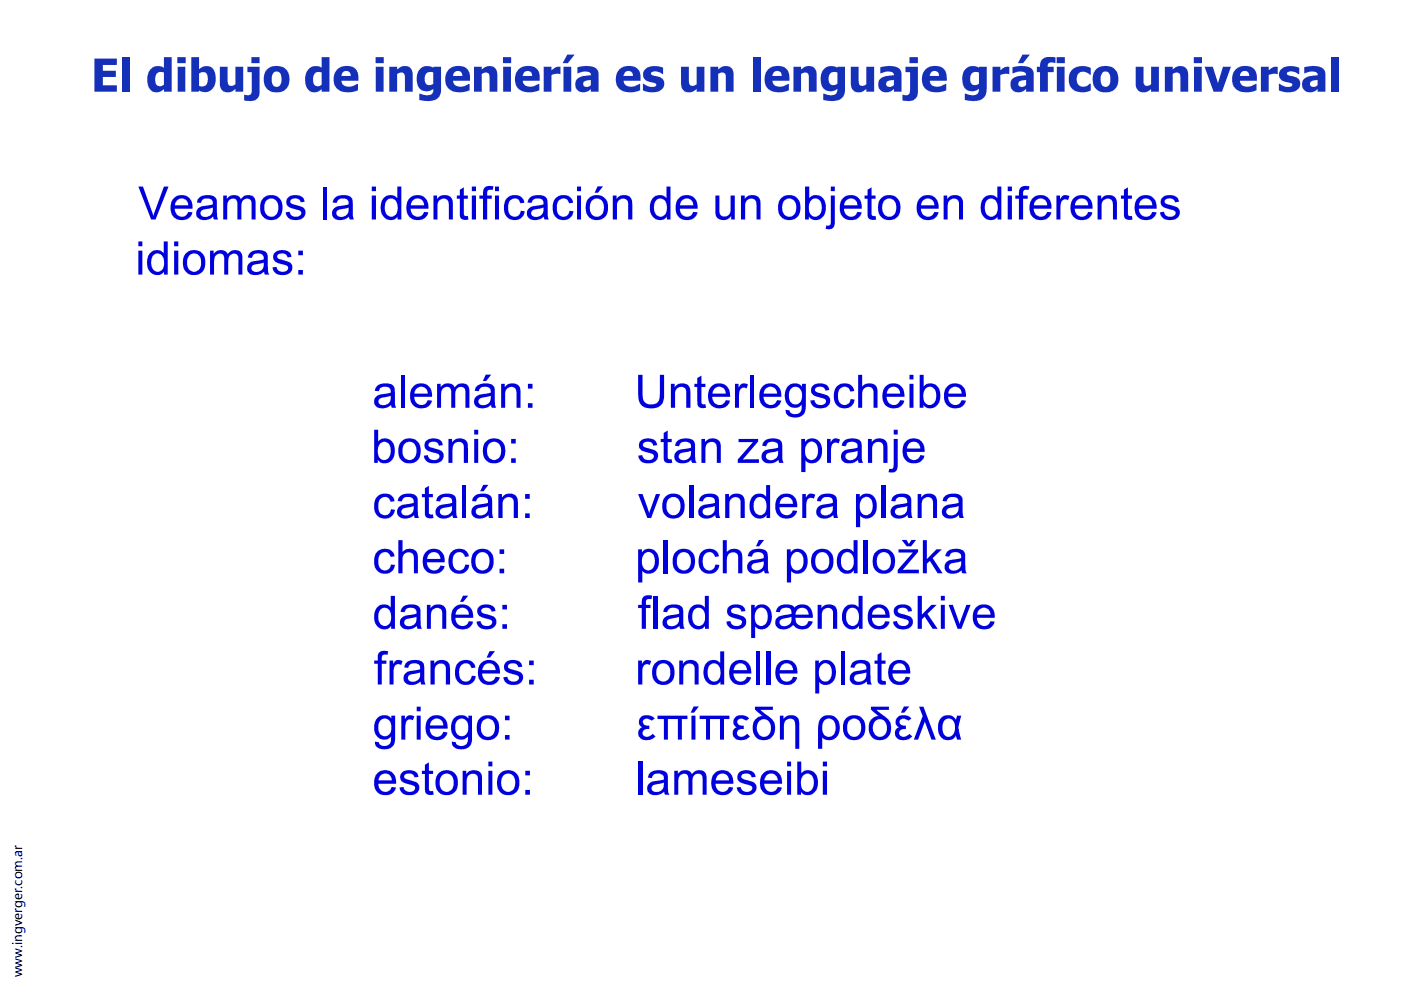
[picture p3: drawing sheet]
<svg xmlns="http://www.w3.org/2000/svg" width="297mm" height="210mm" viewBox="0 0 297 210" stroke-linecap="round" stroke-linejoin="round" font-family="sans-serif">
<defs><g id="words">
<text font-size="2.9" x="4.7" y="207.2" transform="rotate(-90 4.7 207.2)">www.ingverger.com.ar</text>
</g></defs>
<g fill="#1430b8">
<path d="M20 12.4h4.8v1.4h-3v1.2h2.8v1.3h-2.8v1.8h3v1.3h-4.8z"/>
<path d="M25.9 12.1h1.6v7.3h-1.6z"/>
<path d="M46.6 14.2h1.7v2.8a.91 .91 0 0 0 .8 1.2l.8-.3v-3.7h1.7v5.2h-1.7v-.5l-.5 .3a1.7 1.7 0 0 1-2 .2 1.7 1.7 0 0 1-.8-1.8z"/>
<path d="M82.5 14.2h1.7v.5l1-.6 .5-.1a1.61 1.61 0 0 1 1.8 2v3.4h-1.6v-2.6a1.04 1.04 0 0 0-.9-1.4l-.8 .3v3.7h-1.7z"/>
<path d="M100.5 14.2h1.7v.5l.7-.5 .8-.2a1.61 1.61 0 0 1 1.8 2v3.4h-1.7v-2.6a1.07 1.07 0 0 0-.7-1.4l-.9 .3v3.7h-1.7z"/>
<path d="M115.3 14.2h1.6v.7l.5-.4a1.61 1.61 0 0 1 1.4-.3v1.5l-.9-.1-1 .3v3.5h-1.6z"/>
<path d="M136.7 14.8l.8-.6 .8-.2h1.1l1.2 .4v1.3l-1.1-.5a1.09 1.09 0 0 0-1.5 .5l.4 .3 1.3 .3a1.63 1.63 0 0 1 1.1 1.8 1.63 1.63 0 0 1-1.7 1.4l-1.3 .1-1.5-.5v-1.3l1.5 .6a.93 .93 0 0 0 1.3-.5l-.5-.4-1-.2a1.56 1.56 0 0 1-.9-2.5z"/>
<path d="M144.4 14.2h1.6v2.8a.91 .91 0 0 0 .9 1.2l.8-.3v-3.7h1.7v5.2h-1.7v-.5l-.8 .5-.9 .2a1.65 1.65 0 0 1-1.6-2z"/>
<path d="M150.6 14.2h1.7v.5l.9-.6 .6-.1a1.61 1.61 0 0 1 1.7 2v3.4h-1.6v-2.6a1.01 1.01 0 0 0-.7-1.4l-.9 .3v3.7h-1.7z"/>
<path d="M159.6 12.1h1.6v7.3h-1.6z"/>
<path d="M168.2 14.2h1.6v.5l1-.6 .6-.1a1.61 1.61 0 0 1 1.7 2v3.4h-1.6v-2.7a.93 .93 0 0 0-.1-1 .93 .93 0 0 0-1-.3l-.6 .3v3.7h-1.6z"/>
<path d="M180.4 14.2h1.6v2.9a.92 .92 0 0 0 .5 1.1 .92 .92 0 0 0 1.1-.2l.1-3.8h1.6v5.2h-1.6v-.5l-.9 .5-.7 .2a1.7 1.7 0 0 1-1.7-2z"/>
<path d="M210.4 14.2h1.7v.7l1.1-.7h.8v1.5l-1-.1-.9 .3v3.5h-1.7z"/>
<path d="M220.9 12.6l.9-.5 2 .1v1.1h-.2a.96 .96 0 0 0-1.5 .7v.2h1.3v1.1h-1.2v4.1h-1.7v-4.1h-.7v-1.1h.7l.1-.8z"/>
<path d="M227.2 14.9l.8-.6 .9-.3h1.2l1.2 .4v1.4l-1-.5a1.49 1.49 0 0 0-1.6 .3 1.49 1.49 0 0 0-.4 1.6 1.53 1.53 0 0 0 1.2 1.2 1.53 1.53 0 0 0 1.6-.6h.2v1.3l-.4 .2-.9 .3h-.8l-1.5-.5-.7-.7-.4-1.1 .1-1.5z"/>
<path d="M240.8 14.2h1.6v2.7a.92 .92 0 0 0 .2 1 .92 .92 0 0 0 1 .2l.5-.2v-3.7h1.6v5.2h-1.6v-.5l-.6 .4-.8 .3a1.68 1.68 0 0 1-1.9-2z"/>
<path d="M247 14.2h1.6v.5l.8-.5 .7-.2a1.61 1.61 0 0 1 1.8 2v3.4h-1.6v-2.6a1.07 1.07 0 0 0-.7-1.4l-1 .3v3.7h-1.6z"/>
<path d="M255.4 14.2h1.7l1.1 3.4 1.1-3.4h1.7l-1.9 5.2h-1.8z"/>
<path d="M267.3 14.2h1.7v.7l1.1-.7h.8v1.5l-1-.1-.9 .3v3.5h-1.7z"/>
<path d="M271.5 14.8l.8-.6 .8-.2h1.1l1.3 .4v1.3l-1.2-.5a1.18 1.18 0 0 0-1.5 .4 1.26 1.26 0 0 0 1.3 .6h.2a1.64 1.64 0 0 1 1.4 1.8 1.64 1.64 0 0 1-1.7 1.5l-1.4 .1-1.5-.5v-1.3l1.5 .6a1.2 1.2 0 0 0 1.4-.4 1.59 1.59 0 0 0-1.4-.6l-.1-.1a1.56 1.56 0 0 1-1-2.5z"/>
<path d="M282.2 12.1h1.7v7.3h-1.7z"/>
<path d="M32.1 14.5l.7-.4 .6-.1 .7 .1 .7 .3v-2.3h1.6v7.3h-1.6v-.5l-.8 .5-.5 .2a2.27 2.27 0 0 1-2.3-2.9l.3-1.4zM33.3 15.5l-.3 .6-.1 .8a1.09 1.09 0 0 0 .5 1.3 1.09 1.09 0 0 0 1.4-.2v-2.6a1.49 1.49 0 0 0-1.5 .1z"/>
<path d="M37.7 14.2h1.6v5.2h-1.6zM37.6 12.1h1.8v1.3h-1.8z"/>
<path d="M42.2 15.6v2.6a1.29 1.29 0 0 0 1.4-.1 1.29 1.29 0 0 0 .5-1.4 1.12 1.12 0 0 0-.4-1.2 1.12 1.12 0 0 0-1.3 0zM40.6 12.1h1.6v2.6l.9-.6 .7-.1 1 .3 .6 .6 .3 1.2v1.4l-.3 .9-1 .9-1.2 .2-1-.4-.1 .3h-1.5z"/>
<path d="M52.5 14.2h2.5v5.5a1.95 1.95 0 0 1-2.5 1.7l-.7-.1v-1.2a1.05 1.05 0 0 0 1.6-.7v-4.1h-.9zM53.3 12.1h1.7v1.3h-1.7z"/>
<path d="M56.6 14.8l.9-.6 .8-.2h1l1.1 .5 .8 1.1 .2 1-.1 1.2-.5 .9-1.1 .7-1.1 .2-.8-.1-1-.5-.6-.7-.3-1.1 .1-1.5zM58.1 15.3a2.45 2.45 0 0 0 .1 3 1.19 1.19 0 0 0 1.5-1.4v-.4a1.1 1.1 0 0 0-.4-1.1 1.1 1.1 0 0 0-1.2-.1z"/>
<path d="M65.4 14.7l.8-.6 .7-.1 .7 .1 .6 .3v-2.3h1.6v7.3h-1.6v-.5l-.7 .5-.6 .2a2.22 2.22 0 0 1-2.2-2.6l.2-1.4zM66.8 15.5a2.22 2.22 0 0 0 0 2.7 1.3 1.3 0 0 0 1.4-.2v-2.6a1.46 1.46 0 0 0-1.4 .1z"/>
<path d="M71.6 14.6l1.3-.6h1.3l.7 .2 .5 .4 .5 .8 .1 1.7h-3.6a1.63 1.63 0 0 0 2.3 1.2l1.2-.5v1.3l-1.3 .4-1.2 .1-1.1-.2-.8-.6-.6-1-.2-1.4 .2-.7zM72.7 15.3l-.3 .8h2a.99 .99 0 0 0-.6-1 .99 .99 0 0 0-1.1 .2z"/>
<path d="M79.7 14.2h1.6v5.2h-1.6zM79.6 12.1h1.8v1.3h-1.8z"/>
<path d="M90.4 15.6l-.3 .4-.1 .7a1.07 1.07 0 0 0 .5 1.3 1.07 1.07 0 0 0 1.4-.2l-.1-2.5a1.5 1.5 0 0 0-1.4 .3zM89.1 14.6l.3-.2a2.13 2.13 0 0 1 2.5 0v-.2h1.6v5.1l-.2 .7a2.74 2.74 0 0 1-3.2 1.4l-1.2-.2v-1.3l1.3 .3a1.18 1.18 0 0 0 1.7-1.3l-.5 .2a2.11 2.11 0 0 1-3.1-2.2l.1-1.1z"/>
<path d="M95.2 14.6l1.3-.6h1.3l.8 .2 .5 .4 .4 .8 .2 1.7h-3.6a1.63 1.63 0 0 0 2.2 1.2l1.3-.5v1.3l-1.3 .4-1.2 .1-1.1-.2-.9-.6-.6-1-.1-1.4 .2-.7zM96.4 15.3l-.3 .8h1.9a.99 .99 0 0 0-.5-1 .99 .99 0 0 0-1.1 .2z"/>
<path d="M106.7 14.2h1.6v5.2h-1.6zM106.6 12.1h1.8v1.3h-1.8z"/>
<path d="M109.9 14.8l1.1-.7 1.4-.1 1 .3 .8 .9 .2 .8v1.1h-3.6a1.69 1.69 0 0 0 2.6 1.1l.9-.4v1.3l-1.2 .4-1.3 .1-1-.2-.7-.5-.8-1-.1-.8 .1-1.4zM111.3 15.2l-.5 .9h2a.97 .97 0 0 0-.5-1 .97 .97 0 0 0-1 .1z"/>
<path d="M119.5 14.2h1.6v5.2h-1.6zM120.3 11.6h1.5l-1.4 1.8h-1.1z"/>
<path d="M123.8 17.3a.75 .75 0 0 0 .1 1 .75 .75 0 0 0 1 0l.4-.2v-1.2zM122.4 14.3l1.6-.3h1.1l.8 .3a1.48 1.48 0 0 1 1 1.5v3.6h-1.6v-.5l-.7 .5-.6 .2a1.75 1.75 0 0 1-2-1.7 1.75 1.75 0 0 1 1.9-1.8l1.4-.1a.81 .81 0 0 0-1.1-.8h-.8l-1 .4z"/>
<path d="M131.2 14.8l1.1-.7 1.4-.1 1.1 .3 .5 .4 .3 .5 .2 .8v1.1h-3.6a1.69 1.69 0 0 0 2.5 1.1l1-.4v1.3l-1.2 .4-1.3 .1-1-.2-.8-.5-.7-1-.1-.8 .1-1.3zM132.6 15.3l-.4 .8h2a.97 .97 0 0 0-.5-1 .97 .97 0 0 0-1.1 .2z"/>
<path d="M162.8 14.8l1.1-.7 1.4-.1 1.1 .3 .8 1 .2 1.8h-3.7a1.69 1.69 0 0 0 2.6 1.1l1-.4v1.3l-1.3 .4-1.2 .1-1.1-.2-.7-.5-.7-.9-.2-1 .1-1.2zM164.1 15.3l-.4 .8h2a.97 .97 0 0 0-.5-1 .97 .97 0 0 0-1.1 .2z"/>
<path d="M176.1 15.4a1.83 1.83 0 0 0 .2 2.6h.6l.6-.2v-2.4l-.9-.1zM174.7 14.6l.6-.4 .9-.2 .7 .1 .6 .3 .1-.2h1.6v5.2l-.3 .8-.5 .7-.9 .4-1.3 .1-1.7-.2v-1.3l1.4 .3a1.22 1.22 0 0 0 1.6-1.4l-.4 .3a2.13 2.13 0 0 1-2.2-.1 2.13 2.13 0 0 1-.9-2.1l.2-1.3z"/>
<path d="M188 17.3a.77 .77 0 0 0 .1 1.1 .77 .77 0 0 0 1.1-.1l.3-.3v-1.1l-.8 .1zM186.6 14.3l2.2-.3 1 .1 .6 .3a1.56 1.56 0 0 1 .7 1.4v3.6h-1.6v-.5l-.7 .5-.7 .2a1.74 1.74 0 0 1-1.9-1.8 1.74 1.74 0 0 1 1.9-1.7l1.4-.1a.8 .8 0 0 0-1.1-.8h-.7l-1.1 .4z"/>
<path d="M192 14.2h2.6v5.5l-.1 .5-.5 .8-.5 .3-.7 .1-1.5-.1v-1.2a1 1 0 0 0 1.6-.7l.1-4.1h-1zM192.8 12.1h1.8v1.3h-1.8z"/>
<path d="M196.4 14.6l1-.5 1.5-.1 1.1 .5 .6 1.1 .1 1.5h-3.6a1.69 1.69 0 0 0 2.5 1.1l1-.4v1.3l-1.3 .4-1.2 .1-1-.2-1.1-.8-.4-.8-.1-1.2 .2-1zM197.5 15.2l-.4 .9h2a.97 .97 0 0 0-.5-1 .97 .97 0 0 0-1.1 .1z"/>
<path d="M206.2 15.4a1.83 1.83 0 0 0 .1 2.6h.6l.7-.2v-2.4l-1-.1zM204.7 14.6l.6-.4 .9-.2 .7 .1 .6 .3 .1-.2h1.6v4.6l-.3 1.4-.5 .7-.9 .4-1.3 .1-1.6-.2v-1.3l1.3 .3a1.22 1.22 0 0 0 1.7-1.4l-.5 .3a2.13 2.13 0 0 1-2.2-.1 2.13 2.13 0 0 1-.9-2.1l.2-1.3z"/>
<path d="M216 17.3a.77 .77 0 0 0 .2 1.1 .77 .77 0 0 0 1-.1l.4-.3v-1.1l-.9 .1zM214.7 14.3l2.1-.3 1 .1 .8 .3a1.56 1.56 0 0 1 .6 1.4v3.6h-1.6v-.5l-.7 .5-.8 .2a1.74 1.74 0 0 1-1.9-1.8 1.74 1.74 0 0 1 1.9-1.7l1.4-.1a.8 .8 0 0 0-1-.8h-.8l-1 .4zM216.8 11.6h1.6l-1.5 1.8h-1.1z"/>
<path d="M224.1 14.2h1.6v5.2h-1.6zM224 12.1h1.8v1.3h-1.8z"/>
<path d="M232.2 14.9l1.1-.7 .8-.2 1.4 .2 .8 .4 .6 .8 .2 1-.1 1.5-.6 1-.9 .5-1.1 .2-1.1-.2-.8-.4-.6-1-.3-1.1 .2-1.1zM233.8 15.3l-.4 .8v1a1.05 1.05 0 0 0 1 1.3 1.05 1.05 0 0 0 1-1.3v-.4a1.18 1.18 0 0 0-1.4-1.5z"/>
<path d="M253.2 14.2h1.6v5.2h-1.6zM253.1 12.1h1.7v1.3h-1.7z"/>
<path d="M261.9 14.8l1.1-.7 1.4-.1 1.1 .3 .4 .3 .4 .7 .2 1.8h-3.6a1.61 1.61 0 0 0 2.4 1.2l1.1-.5v1.3l-1.3 .4-1.2 .1-1.1-.2-1-.7-.4-.9-.2-1.4 .3-1zM263.1 15.4l-.2 .7h2a1 1 0 0 0-.6-1 1 1 0 0 0-1.2 .3z"/>
<path d="M277.9 17.3a.75 .75 0 0 0 .1 1 .75 .75 0 0 0 1 0l.4-.2v-1.2zM276.5 14.3l1.6-.3h1.1l.8 .3a1.48 1.48 0 0 1 1 1.5v3.6h-1.6v-.5l-.7 .5-.7 .2a1.75 1.75 0 0 1-1.9-1.7 1.75 1.75 0 0 1 1.9-1.8l1.4-.1a.81 .81 0 0 0-1.1-.8h-.8l-1 .4z"/>
</g>
<g fill="#00d">
<path d="M85 79.5h.9v7h-.9z"/>
<path d="M92.7 81.4h.7v.7l.2-.1a1.68 1.68 0 0 1 2.8 .2 1.65 1.65 0 0 1 1.9-.9 1.65 1.65 0 0 1 1.2 1.7v3.5h-.8v-3.2a1.09 1.09 0 0 0-1.1-1.3 1.09 1.09 0 0 0-1.1 1.3v3.2h-.8v-3.3a1.07 1.07 0 0 0-1.1-1.2 1.07 1.07 0 0 0-1 1.2l-.1 3.3h-.8z"/>
<path d="M106.3 81.4h.7v.7l.3-.3a1.79 1.79 0 0 1 2.1-.4 1.79 1.79 0 0 1 1 2v3.1h-.9v-3.1a1.22 1.22 0 0 0-1.2-1.4 1.22 1.22 0 0 0-1.2 1.4v3.1h-.8z"/>
<path d="M135.3 79.5h.9l.1 4.5a1.86 1.86 0 0 0 1.2 1.7 1.86 1.86 0 0 0 2.1-.6l.2-.6 .1-.9v-4.1h.9v4.8l-.2 .8-.2 .5-.7 .6-1.2 .4-1.7-.2-.7-.4-.5-.6-.3-1.7z"/>
<path d="M142.2 81.4h.8v.7l.3-.3a1.79 1.79 0 0 1 2.2-.4 1.79 1.79 0 0 1 .9 2v3.1h-.9v-3.1a1.2 1.2 0 0 0-1.2-1.4 1.2 1.2 0 0 0-1.2 1.4v3.1h-.9z"/>
<path d="M147.8 80.2l.9-.6v1.8h.9v.7h-.9l.1 3.4a.58 .58 0 0 0 .8 .2v.8a1.25 1.25 0 0 1-1.4-.2 1.25 1.25 0 0 1-.4-1.3v-2.9h-.6v-.7h.6z"/>
<path d="M155.8 81.4h.8v.8a1.25 1.25 0 0 1 2-.7l-.3 .9a1.04 1.04 0 0 0-1.2 0 1.04 1.04 0 0 0-.4 1.1v3h-.9z"/>
<path d="M159.1 79.5h.8v7h-.8z"/>
<path d="M172.4 81.7l1-.4 1.2 .1a1.39 1.39 0 0 1 1.2 1.3l-.8 .1a1.21 1.21 0 0 0-1.1-.8 1.21 1.21 0 0 0-1.1 .6 1.56 1.56 0 0 0 1.4 .9l.7 .2a1.47 1.47 0 0 1 1.1 1.7 1.47 1.47 0 0 1-1.7 1.1h-1l-.6-.2a1.88 1.88 0 0 1-.9-1.4l.9-.1a1.3 1.3 0 0 0 1.1 1.1 1.3 1.3 0 0 0 1.3-.8 1.08 1.08 0 0 0-1.2-.8l-.9-.3a1.32 1.32 0 0 1-1-1 1.32 1.32 0 0 1 .4-1.3z"/>
<path d="M177.3 82l1-.6 .8-.1a1.82 1.82 0 0 1 2 1.6l-.8 .1a1.34 1.34 0 0 0-1.6-1 1.34 1.34 0 0 0-1 1.5v1a1.31 1.31 0 0 0 1.3 1.4 1.31 1.31 0 0 0 1.3-1.3l.9 .1-.1 .5a2.26 2.26 0 0 1-2.8 1.2 2.26 2.26 0 0 1-1.5-2.7l.2-1z"/>
<path d="M181.9 79.5h.9v2.5l.1-.2a1.79 1.79 0 0 1 2.1-.4 1.79 1.79 0 0 1 1.1 1.8v3.3h-.9v-3.3a1.23 1.23 0 0 0-1.4-1.2 1.23 1.23 0 0 0-1 1.6v2.9h-.9z"/>
<path d="M90.3 93.5l.9-.5h1a1.61 1.61 0 0 1 1.7 1.4l-.9 .1a1.21 1.21 0 0 0-1-.8 1.21 1.21 0 0 0-1.2 .5 1.06 1.06 0 0 0 1.2 .9l1 .2a1.44 1.44 0 0 1 1.1 1.6 1.44 1.44 0 0 1-1.5 1.3l-1.4-.1a1.65 1.65 0 0 1-1.3-1.5l.8-.1a1.32 1.32 0 0 0 1.1 1 1.32 1.32 0 0 0 1.4-.7 1.15 1.15 0 0 0-1.3-.9l-.7-.2a1.34 1.34 0 0 1-.9-2.2z"/>
<path d="M95.1 93.1h.7v.7l.2-.2a1.84 1.84 0 0 1 2.1-.5 1.84 1.84 0 0 1 1.1 1.9v3.1h-.9v-3a1.19 1.19 0 0 0-1.1-1.4 1.19 1.19 0 0 0-1.2 1.3l-.1 3.1h-.8z"/>
<path d="M135.8 93.5l1.1-.5h1.1a1.37 1.37 0 0 1 1.3 1.4l-.8 .1a1.23 1.23 0 0 0-1-.8 1.23 1.23 0 0 0-1.2 .6 1.78 1.78 0 0 0 1.7 .9l.4 .1a1.44 1.44 0 0 1 1.1 1.7 1.44 1.44 0 0 1-1.5 1.2h-1.2a1.78 1.78 0 0 1-1.5-1.6l.8-.1a1.35 1.35 0 0 0 1.2 1 1.35 1.35 0 0 0 1.3-.7 1.15 1.15 0 0 0-1.2-.9l-.8-.2a1.31 1.31 0 0 1-.8-2.2z"/>
<path d="M140.7 91.8l.9-.5v1.8h.8v.6h-.8v3.3l.2 .4h.6l.1 .7h-.2a1.18 1.18 0 0 1-1.3-.2 1.18 1.18 0 0 1-.3-1.2v-3h-.6v-.6h.6z"/>
<path d="M148.7 93.1h.8v.7l.1-.2a1.81 1.81 0 0 1 2.2-.5 1.81 1.81 0 0 1 1 1.9v3.1h-.8v-3a1.22 1.22 0 0 0-1.3-1.4 1.22 1.22 0 0 0-1.1 1.4v3h-.9z"/>
<path d="M156.6 93.1h4.1v.5l-3.2 3.8h3.4v.7h-4.5v-.7l3.2-3.7h-3z"/>
<path d="M175.3 93.1h.8v.7a1.22 1.22 0 0 1 2-.6l-.3 .8a.98 .98 0 0 0-1.1 0 .98 .98 0 0 0-.5 1v3.1h-.9z"/>
<path d="M184 93.1h.8v.7l.1-.2a1.82 1.82 0 0 1 2.1-.6 1.82 1.82 0 0 1 1.2 1.8v3.3h-.9v-3a1.17 1.17 0 0 0-1-1.4 1.17 1.17 0 0 0-1.3 1.1l-.1 3.3h-.9z"/>
<path d="M79.9 105.4l.9-.6 .8-.1a1.82 1.82 0 0 1 2.1 1.6l-.9 .1a1.32 1.32 0 0 0-1.5-1 1.32 1.32 0 0 0-1.1 1.5v.9a1.34 1.34 0 0 0 1.2 1.4 1.34 1.34 0 0 0 1.5-1.2l.8 .2-.4 1-.7 .5a2.36 2.36 0 0 1-2.5-.3 2.36 2.36 0 0 1-.8-2.5l.2-.8z"/>
<path d="M90.1 103.5l.8-.5v1.7h.9v.7h-.9l.1 3.5a.58 .58 0 0 0 .8 .2v.8a1.25 1.25 0 0 1-1.4-.2 1.25 1.25 0 0 1-.3-1.4v-2.9h-.6v-.7h.6z"/>
<path d="M98 102.8h.9v7h-.9z"/>
<path d="M105.7 104.7h.7v.8l.3-.3a1.81 1.81 0 0 1 2.1-.4 1.81 1.81 0 0 1 1 1.9v3.1h-.9v-3.1a1.2 1.2 0 0 0-1.2-1.3 1.2 1.2 0 0 0-1.1 1.4v3h-.9z"/>
<path d="M135.3 104.7h.9l1.4 4.1 1.5-4.1h.9l-2 5.1h-.8z"/>
<path d="M146.1 102.8h.9v7h-.9z"/>
<path d="M153.8 104.7h.8v.8l.2-.3a1.81 1.81 0 0 1 2.1-.4 1.81 1.81 0 0 1 1 1.9v3.1h-.9v-3.1a1.2 1.2 0 0 0-1.2-1.3 1.2 1.2 0 0 0-1.2 1.4v3h-.8z"/>
<path d="M170.1 104.7h.8v.9a1.25 1.25 0 0 1 1.9-.7l-.2 .8a1.07 1.07 0 0 0-1.3 .1 1.07 1.07 0 0 0-.4 1.1v2.9h-.8z"/>
<path d="M186.9 102.8h.9v7h-.9z"/>
<path d="M194.6 104.7h.7v.8l.3-.3a1.79 1.79 0 0 1 2.1-.4 1.79 1.79 0 0 1 1 1.9v3.1h-.9v-3.1a1.23 1.23 0 0 0-1.3-1.3 1.23 1.23 0 0 0-1.1 1.5v2.9h-.8z"/>
<path d="M79.9 117.1l1-.7h1.1a1.74 1.74 0 0 1 1.7 1.6l-.9 .1a1.34 1.34 0 0 0-1.7-1 1.34 1.34 0 0 0-.9 1.7v.7a1.34 1.34 0 0 0 1.2 1.5 1.34 1.34 0 0 0 1.5-1.3l.8 .1-.4 1.1-.4 .4a2.35 2.35 0 0 1-2.7-.1 2.35 2.35 0 0 1-.9-2.6l.2-.8z"/>
<path d="M84.5 114.5h.8v2.6l.9-.7 .6-.1a1.67 1.67 0 0 1 1.8 2v3.3h-.8v-3.3a1.19 1.19 0 0 0-1.1-1.2 1.19 1.19 0 0 0-1.3 1.1l-.1 3.4h-.8z"/>
<path d="M95.6 117.2l1.1-.8h1.4l.7 .4 .6 .9v.3l-.8 .1a1.34 1.34 0 0 0-1.6-1 1.34 1.34 0 0 0-1 1.5l.1 1.2a1.29 1.29 0 0 0 1.3 1.2 1.29 1.29 0 0 0 1.2-1.3l.9 .1-.4 1-.5 .5a2.32 2.32 0 0 1-2.6-.1 2.32 2.32 0 0 1-.9-2.4l.1-.8z"/>
<path d="M140.7 114.5h.9v7.1h-.9z"/>
<path d="M148.7 117l1-.6h1a1.74 1.74 0 0 1 1.7 1.6l-.8 .1a1.33 1.33 0 0 0-1.6-1 1.33 1.33 0 0 0-1 1.6v.7a1.35 1.35 0 0 0 1.2 1.5 1.35 1.35 0 0 0 1.5-1.2l.8 .1-.4 1.1-.4 .4a2.35 2.35 0 0 1-2.7-.1 2.35 2.35 0 0 1-.9-2.6l.2-.7z"/>
<path d="M153.2 114.5h.9v2.6l.9-.7h1a1.62 1.62 0 0 1 1.4 1.9v3.3h-.9v-3.3a1.16 1.16 0 0 0-.9-1.2 1.16 1.16 0 0 0-1.3 .7l-.2 .9v2.9h-.9z"/>
<path d="M183.1 114.5h.9v7.1h-.9z"/>
<path d="M195.7 114.5h.8v4l2-2h1.2l-2 1.8 2.2 3.3h-1.1l-1.7-2.7-.6 .6v2.1h-.8z"/>
<path d="M90.5 128.2h.8v.8l.5-.5 1-.3a1.64 1.64 0 0 1 1.8 2v3.1h-.8v-3.1a1.19 1.19 0 0 0-1.2-1.3 1.19 1.19 0 0 0-1.2 1.3v3.1h-.9z"/>
<path d="M101.6 128.7l.8-.5h1.2a1.54 1.54 0 0 1 1.5 1.4l-.9 .1a1.23 1.23 0 0 0-1-.8 1.23 1.23 0 0 0-1.2 .5 1.25 1.25 0 0 0 1.3 .9l.8 .2a1.47 1.47 0 0 1 1.1 1.7 1.47 1.47 0 0 1-1.6 1.2h-1l-.7-.2a1.7 1.7 0 0 1-.9-1.4l.9-.1a1.3 1.3 0 0 0 1.1 1 1.3 1.3 0 0 0 1.4-.7 1.07 1.07 0 0 0-1.3-.8l-.8-.3a1.35 1.35 0 0 1-.7-2.2z"/>
<path d="M136.4 126.5l.8-.3 .9 .1h.2l-.2 .8a.75 .75 0 0 0-.8-.1 .75 .75 0 0 0-.4 .8v.4h1v.7h-1v4.4h-.8v-4.4h-.8v-.7h.8v-1z"/>
<path d="M138.6 126.3h.8v7h-.8z"/>
<path d="M154.4 128.8l1-.6h1.3a1.46 1.46 0 0 1 1.3 1.4l-.8 .1a1.18 1.18 0 0 0-1.1-.9 1.18 1.18 0 0 0-1.1 .7 1.7 1.7 0 0 0 1.5 .9l.7 .2a1.45 1.45 0 0 1 1 1.6 1.45 1.45 0 0 1-1.6 1.2h-1.1l-.6-.2a1.7 1.7 0 0 1-.9-1.4l.9-.1a1.3 1.3 0 0 0 1.1 1 1.3 1.3 0 0 0 1.3-.7 1.07 1.07 0 0 0-1.2-.8l-.9-.3a1.38 1.38 0 0 1-.8-2.1z"/>
<path d="M173.4 128.2h.8v.8l.3-.4a1.78 1.78 0 0 1 2.1-.3 1.78 1.78 0 0 1 .9 1.9v3.1h-.9v-3.1a1.2 1.2 0 0 0-1.2-1.3 1.2 1.2 0 0 0-1.2 1.4v3h-.8z"/>
<path d="M189.7 128.8l1-.6h1.2a1.54 1.54 0 0 1 1.5 1.4l-.9 .1a1.23 1.23 0 0 0-1-.8 1.23 1.23 0 0 0-1.2 .5 1.25 1.25 0 0 0 1.3 .9l.8 .2a1.47 1.47 0 0 1 1.1 1.7 1.47 1.47 0 0 1-1.6 1.2h-1l-.7-.2a1.7 1.7 0 0 1-.8-1.4l.8-.1a1.3 1.3 0 0 0 1.1 1 1.3 1.3 0 0 0 1.4-.7 1.07 1.07 0 0 0-1.3-.8l-.8-.3a1.38 1.38 0 0 1-.9-2.1z"/>
<path d="M194.6 126.3h.9v4l2-2.1h1.1l-2 1.9 2.2 3.2h-1.1l-1.7-2.6-.5 .6v2h-.9z"/>
<path d="M201.1 128.2h.9l1.5 4.1 1.4-4.1h.9l-2 5.1h-.8z"/>
<path d="M80.3 138.4h.1a1.95 1.95 0 0 1 1.9-.3l-.1 .7a.8 .8 0 0 0-.9 0 .8 .8 0 0 0-.4 .8v.5h1v.6h-1v4.4h-.8v-4.4h-.8v-.6h.8v-1.1z"/>
<path d="M82.6 140.1h.8v.7a1.22 1.22 0 0 1 1.9-.6l-.3 .8a1.06 1.06 0 0 0-1.1 0 1.06 1.06 0 0 0-.5 1.1v3h-.8z"/>
<path d="M91.3 140.1h.8v.6a1.87 1.87 0 0 1 3.2 .3l.1 4.1h-.9v-3.1a1.17 1.17 0 0 0-.9-1.3 1.17 1.17 0 0 0-1.4 .9v3.5h-.9z"/>
<path d="M97.3 140.4l.8-.4 .8-.1a1.89 1.89 0 0 1 1.9 1.6l-.9 .2a1.32 1.32 0 0 0-1.5-1 1.32 1.32 0 0 0-1 1.5v.7a1.35 1.35 0 0 0 1.1 1.6 1.35 1.35 0 0 0 1.5-1.2l.9 .1-.4 1-.5 .4a2.33 2.33 0 0 1-2.6 0 2.33 2.33 0 0 1-.9-2.5l.1-.9z"/>
<path d="M107.2 140.4l.8-.4 .9-.1a1.61 1.61 0 0 1 1.8 1.5h-.8a1.23 1.23 0 0 0-1-.8 1.23 1.23 0 0 0-1.2 .6 .96 .96 0 0 0 1 .8l1 .3a1.46 1.46 0 0 1 1.2 1.6 1.46 1.46 0 0 1-1.6 1.3l-1.4-.1a1.72 1.72 0 0 1-1.2-1.5l.9-.1a1.32 1.32 0 0 0 1.1 1 1.32 1.32 0 0 0 1.3-.7 .98 .98 0 0 0-1.1-.8l-.9-.3a1.34 1.34 0 0 1-1.1-.9 1.34 1.34 0 0 1 .3-1.4z"/>
<path d="M135.3 140.1h.8v.7a1.19 1.19 0 0 1 1.9-.6l-.2 .8a1.06 1.06 0 0 0-1.3 .1 1.06 1.06 0 0 0-.3 1.1v2.9h-.9z"/>
<path d="M144 140.1h.8v.7a1.81 1.81 0 0 1 2.2-.8 1.81 1.81 0 0 1 1.1 2v3.1h-.8v-3.1a1.19 1.19 0 0 0-1.2-1.3 1.19 1.19 0 0 0-1.2 1.3v3.1h-.9z"/>
<path d="M160.3 138.1h.9v7h-.9z"/>
<path d="M162.5 138.1h.9v7h-.9z"/>
<path d="M178.3 138.1h.8v7h-.8z"/>
<path d="M186.1 138.8l.8-.5v1.8h.8v.6h-.8v3.3l.2 .3h.6l.2 .8h-.2a1.19 1.19 0 0 1-1.4-.2 1.19 1.19 0 0 1-.2-1.3v-2.9h-.7v-.6h.7z"/>
<path d="M85.1 151.7h.8v.8a1.27 1.27 0 0 1 1.9-.6l-.3 .8a.99 .99 0 0 0-1.1 0 .99 .99 0 0 0-.4 1l-.1 3.1h-.8z"/>
<path d="M135.8 152.1l.1-.1a2.22 2.22 0 0 1 2.9 .3l-.6 .5a1.08 1.08 0 0 0-1.9 .3 1.08 1.08 0 0 0 1.4 .8v.7a.95 .95 0 0 0-1.2 .2 .95 .95 0 0 0 0 1.2 1.45 1.45 0 0 0 1.9-.4l.6 .5-.3 .3-.9 .5h-.9a1.45 1.45 0 0 1-1.5-1 1.45 1.45 0 0 1 .7-1.7 1.32 1.32 0 0 1-.3-2.1z"/>
<path d="M139.4 151.7h6.4v.8h-1.2v4.3h-.9v-4.3h-2.1v4.3h-.8v-4.3h-1.4z"/>
<path d="M148.3 151.7h6.3v.8h-1.1v4.3h-.8v-4.3h-2.2v4.3h-.8v-4.3h-1.4z"/>
<path d="M156 151.9l.8-.2h1.1l.9 .6-.6 .5a1.08 1.08 0 0 0-1.9 .3 1.08 1.08 0 0 0 1.4 .8v.7a.98 .98 0 0 0-1.1 .1 .98 .98 0 0 0-.3 1.1 1.26 1.26 0 0 0 2.1-.2l.6 .5-.3 .3-.8 .5h-1a1.45 1.45 0 0 1-1.5-1 1.45 1.45 0 0 1 .8-1.7 1.35 1.35 0 0 1-.2-2.3z"/>
<path d="M165.4 151.7h.7v.8l.3-.4a1.8 1.8 0 0 1 2.1-.3 1.8 1.8 0 0 1 1 1.9v5.1h-.9v-5.1a1.19 1.19 0 0 0-1.1-1.3 1.19 1.19 0 0 0-1.3 1.2v3.2h-.8z"/>
<path d="M194.9 149.8h.9l2.6 7h-.9l-1.4-3.8-1.5 3.8h-.8l1.8-5z"/>
<path d="M85.2 163.8l.9-.5h1.1a1.53 1.53 0 0 1 1.5 1.4l-.8 .1a1.2 1.2 0 0 0-1.1-.8 1.2 1.2 0 0 0-1.1 .6 1.83 1.83 0 0 0 1.6 .9l.4 .2a1.45 1.45 0 0 1 1.2 1.5 1.45 1.45 0 0 1-1.5 1.3h-1.3l-.8-.3-.3-.5-.3-.7 .9-.2a1.28 1.28 0 0 0 1.1 1.1 1.28 1.28 0 0 0 1.3-.8 1.32 1.32 0 0 0-1.5-.8l-.6-.3a1.35 1.35 0 0 1-.7-2.2z"/>
<path d="M90.1 162.2l.8-.6v1.8h.9v.7h-.9v3a.58 .58 0 0 0 .2 .6 .58 .58 0 0 0 .7 0l.1 .8h-.2a1.2 1.2 0 0 1-1.3-.2 1.2 1.2 0 0 1-.3-1.3v-2.9h-.6v-.7h.6z"/>
<path d="M98.1 163.4h.7v.7a1.84 1.84 0 0 1 1.9-.8 1.84 1.84 0 0 1 1.5 1.3v3.9h-.9v-3.1a1.19 1.19 0 0 0-1.1-1.3 1.19 1.19 0 0 0-1.2 1.2l-.1 3.2h-.8z"/>
<path d="M135.3 161.5h.9v7h-.9z"/>
<path d="M143 163.4h.7v.7l.2-.3a1.68 1.68 0 0 1 2.8 .4l.5-.6 1.2-.3a1.42 1.42 0 0 1 1.4 1.7v3.5h-.8v-3.2a1.07 1.07 0 0 0-1-1.2 1.07 1.07 0 0 0-1.1 1l-.1 3.4h-.8v-3.3a1.06 1.06 0 0 0-1-1.2 1.06 1.06 0 0 0-1.2 1.1v3.4h-.8z"/>
<path d="M156.7 163.8l.5-.3 .7-.2 1.1 .1a1.42 1.42 0 0 1 1.2 1.3l-.8 .1a1.27 1.27 0 0 0-2.2-.3 1.03 1.03 0 0 0 1.1 .9l.9 .3a1.45 1.45 0 0 1 1.2 1.6 1.45 1.45 0 0 1-1.5 1.2h-1.2a1.78 1.78 0 0 1-1.5-1.5l.8-.2a1.31 1.31 0 0 0 1.2 1.1 1.31 1.31 0 0 0 1.3-.8 1.63 1.63 0 0 0-1.6-.9l-.5-.2a1.31 1.31 0 0 1-1-.8 1.31 1.31 0 0 1 .3-1.4z"/>
<path d="M29.3 39.6h1l2.2 6.2 2.3-6.2h.9l-2.7 6.9h-1z"/>
<path d="M47.3 41.5h.8v.6a1.73 1.73 0 0 1 3 .2 1.65 1.65 0 0 1 1.8-.9 1.65 1.65 0 0 1 1.3 1.7v3.4h-.9v-3.1a1.09 1.09 0 0 0-1-1.3 1.09 1.09 0 0 0-1.1 1.3v3.1h-.9v-3.3a1.07 1.07 0 0 0-1.1-1.1 1.07 1.07 0 0 0-1 1.3v3.1h-.9z"/>
<path d="M61 42l.8-.5 1.4-.1a1.54 1.54 0 0 1 1.4 1.4l-.8 .1a1.23 1.23 0 0 0-1.1-.8 1.23 1.23 0 0 0-1.1 .5 1.14 1.14 0 0 0 1.1 .9l1 .2a1.47 1.47 0 0 1 1 1.8 1.47 1.47 0 0 1-1.6 1.1l-1.5-.1a1.69 1.69 0 0 1-1-1.5l.8-.1a1.3 1.3 0 0 0 1.1 1.1 1.3 1.3 0 0 0 1.4-.8 1.08 1.08 0 0 0-1.3-.8l-.6-.2a1.35 1.35 0 0 1-1-2.2z"/>
<path d="M68.5 39.6h.8v6.9h-.8z"/>
<path d="M91.9 41.5h.8v.7l.1-.1a1.8 1.8 0 0 1 2.2-.6 1.8 1.8 0 0 1 1 1.9v3.1h-.8v-3.1a1.22 1.22 0 0 0-1.3-1.3 1.22 1.22 0 0 0-1.1 1.4v3h-.9z"/>
<path d="M97.5 40.2l.8-.5v1.8h.9v.6h-.9v3.3l.4 .4h.5l.1 .7-.3 .1a1.17 1.17 0 0 1-1.3-.3 1.17 1.17 0 0 1-.2-1.2v-3h-.6v-.6h.6z"/>
<path d="M102.7 39.8a2 2 0 0 1 1.9-.3l-.1 .8a.75 .75 0 0 0-.9-.1 .75 .75 0 0 0-.3 .8v.5h1v.6h-1v4.4h-.9v-4.4h-.8v-.6h.8l.1-1.3z"/>
<path d="M107.4 42.1l.9-.6 .8-.1a1.82 1.82 0 0 1 2.1 1.6l-.9 .1a1.31 1.31 0 0 0-1.4-1 1.31 1.31 0 0 0-1.2 1.4l.1 1.1a1.31 1.31 0 0 0 1.3 1.3 1.31 1.31 0 0 0 1.3-1.2l.9 .1a2.25 2.25 0 0 1-2.7 1.8 2.25 2.25 0 0 1-1.8-2.7l.2-1.1z"/>
<path d="M117.7 42.1l.9-.6 .9-.1a1.82 1.82 0 0 1 2 1.6l-.9 .1a1.31 1.31 0 0 0-1.4-1 1.31 1.31 0 0 0-1.1 1.4v1a1.34 1.34 0 0 0 1.2 1.4 1.34 1.34 0 0 0 1.4-1.2l.9 .1a2.25 2.25 0 0 1-2.7 1.8 2.25 2.25 0 0 1-1.7-2.7l.1-.8z"/>
<path d="M129.9 41.5h.8v.7l.2-.3a1.81 1.81 0 0 1 2.2-.4 1.81 1.81 0 0 1 1 1.9v3.1h-.9v-3.1a1.2 1.2 0 0 0-1.2-1.3 1.2 1.2 0 0 0-1.2 1.4v3h-.9z"/>
<path d="M151.7 41.5h.8v2.8a1.19 1.19 0 0 0 1.3 1.6 1.4 1.4 0 0 0 1.1-1.7v-2.7h.9v5h-.8v-.7l-.1 .1a1.79 1.79 0 0 1-2.1 .7 1.79 1.79 0 0 1-1.1-2z"/>
<path d="M157.1 41.5h.8v.7l.2-.3a1.81 1.81 0 0 1 2.2-.4 1.81 1.81 0 0 1 .9 1.9v3.1h-.8v-3.1a1.22 1.22 0 0 0-1.2-1.3 1.22 1.22 0 0 0-1.2 1.4v3h-.9z"/>
<path d="M183.9 40.2l.9-.5v1.8h.8v.6h-.8v3.5a.58 .58 0 0 0 .8 .2l.1 .8a1.25 1.25 0 0 1-1.4-.2 1.25 1.25 0 0 1-.4-1.3v-3h-.6v-.6h.6z"/>
<path d="M200.1 41.5h.7v.7l.3-.3a1.79 1.79 0 0 1 2.1-.4 1.79 1.79 0 0 1 1 1.9v3.1h-.9v-3.1a1.2 1.2 0 0 0-1.2-1.3 1.2 1.2 0 0 0-1.1 1.4l-.1 3h-.8z"/>
<path d="M216.3 39.8h.1a2.06 2.06 0 0 1 1.9-.3l-.2 .8a.75 .75 0 0 0-.8-.1 .75 .75 0 0 0-.4 .8v.5h1v.6h-1v4.4h-.9v-4.4h-.7v-.6h.7l.1-1.1z"/>
<path d="M224 41.5h.7v.8a1.25 1.25 0 0 1 2-.7l-.3 .8a1.03 1.03 0 0 0-1.1 0 1.03 1.03 0 0 0-.4 1.1l-.1 3h-.8z"/>
<path d="M232.7 41.5h.8v.7l.1-.1a1.8 1.8 0 0 1 2.2-.6 1.8 1.8 0 0 1 1 1.9v3.1h-.8v-3.1a1.22 1.22 0 0 0-1.3-1.3 1.22 1.22 0 0 0-1.1 1.4v3h-.9z"/>
<path d="M238.3 40.2l.8-.5v1.8h.9v.6h-.9v3.3l.4 .4h.5l.1 .7-.3 .1a1.17 1.17 0 0 1-1.3-.3 1.17 1.17 0 0 1-.2-1.2v-3h-.6v-.6h.6z"/>
<path d="M246.4 42l.8-.5 1.3-.1a1.54 1.54 0 0 1 1.5 1.4l-.9 .1a1.23 1.23 0 0 0-1-.8 1.23 1.23 0 0 0-1.2 .5 1.14 1.14 0 0 0 1.2 .9l.9 .2a1.47 1.47 0 0 1 1.1 1.8 1.47 1.47 0 0 1-1.6 1.1l-1.5-.1a1.69 1.69 0 0 1-1-1.5l.8-.1a1.3 1.3 0 0 0 1.1 1.1 1.3 1.3 0 0 0 1.4-.8 1.08 1.08 0 0 0-1.3-.8l-.6-.2a1.35 1.35 0 0 1-1-2.2z"/>
<path d="M44.5 53.1h.8v.8a1.7 1.7 0 0 1 3 0l.3-.4a1.59 1.59 0 0 1 1.9-.4 1.59 1.59 0 0 1 .9 1.7v3.4h-.9v-3.2a1.07 1.07 0 0 0-1-1.2 1.07 1.07 0 0 0-1.1 1.1v3.3h-.9v-3.3a1.04 1.04 0 0 0-1-1.1 1.04 1.04 0 0 0-1 1l-.1 3.4h-.9z"/>
<path d="M58.2 53.7l.9-.6h1.2a1.53 1.53 0 0 1 1.5 1.4l-.8 .1a1.19 1.19 0 0 0-1.1-.9 1.19 1.19 0 0 0-1.1 .7 1.29 1.29 0 0 0 1.3 .8l.8 .2a1.44 1.44 0 0 1 1.1 1.6 1.44 1.44 0 0 1-1.5 1.3h-1.1l-1-.4-.3-.4-.3-.8 .8-.1a1.3 1.3 0 0 0 1.1 1 1.3 1.3 0 0 0 1.4-.7 1.17 1.17 0 0 0-1.4-.9l-.7-.2a1.38 1.38 0 0 1-.8-2.1z"/>
<path d="M79.9 81.9l.8-.5 1.4-.1a1.53 1.53 0 0 1 1.6 1.9v2.5l.3 .8h-.9l-.2-.7-1 .7h-1.2a1.49 1.49 0 0 1-1.4-1.5 1.49 1.49 0 0 1 1.6-1.4l1.2-.2a.62 .62 0 0 0 .8-.3 .62 .62 0 0 0-.3-.8 1.43 1.43 0 0 0-2.3 .6h-.8zM80.5 84.5a.83 .83 0 0 0-.1 1.1 .83 .83 0 0 0 1 .3 1.47 1.47 0 0 0 1.4-1.7v-.3z"/>
<path d="M87.6 82l1.3-.7 1.1 .1 .7 .3 .5 .5 .4 1.3v.6h-3.8a1.47 1.47 0 0 0 1.1 1.7 1.47 1.47 0 0 0 1.8-.9h.9v.2l-.4 .6-.9 .8h-1.6l-.9-.4-.5-.5-.3-1.1v-1.3zM88.4 82.3l-.5 .7v.5h2.8a1.43 1.43 0 0 0-.7-1.4 1.43 1.43 0 0 0-1.6 .2z"/>
<path d="M101.1 81.9l1.3-.6h1.3a1.47 1.47 0 0 1 1.2 1.9v2.6l.3 .7h-.9l-.2-.7-1 .7h-1.2a1.46 1.46 0 0 1-1.4-1.5 1.46 1.46 0 0 1 1.6-1.4l1.2-.2a.57 .57 0 0 0 .7-.2 .57 .57 0 0 0 0-.7 1.48 1.48 0 0 0-2.4 .1l-.1 .3h-.8zM101.7 84.5a.88 .88 0 0 0 0 1.2 .88 .88 0 0 0 1.1 .2 1.47 1.47 0 0 0 1.3-1.7v-.3zM103 79.4h1.1l-1 1.4h-.7z"/>
<path d="M111.9 81.4h1v1h-1zM111.9 85.5h1v1h-1z"/>
<path d="M150.7 82.1l1-.7h1.5l1.1 .7 .5 1.3v.7h-3.8l.1 .6a1.44 1.44 0 0 0 1.3 1.2 1.44 1.44 0 0 0 1.5-1h.9l-.5 .9-.8 .7h-1.6l-.9-.4-.6-.8-.3-1 .2-1.5zM151.4 82.4l-.4 1.1h2.9a1.41 1.41 0 0 0-.9-1.4 1.41 1.41 0 0 0-1.6 .3z"/>
<path d="M161.6 82l1.1-.7 1.4 .1 1 .7 .4 .6 .2 .8v.6h-3.8v.3a1.47 1.47 0 0 0 1.2 1.5 1.47 1.47 0 0 0 1.7-1h.9l-.5 .9-.9 .7h-1.5l-.6-.2-.6-.4-.4-.7-.2-.8 .1-1.3zM162.5 82.3l-.4 .5-.2 .7h2.9a1.43 1.43 0 0 0-.8-1.4 1.43 1.43 0 0 0-1.5 .2z"/>
<path d="M166.9 82.1l.1-.2a2.01 2.01 0 0 1 3.1 .1v-.6h.8v4.9l-.2 .9a2.34 2.34 0 0 1-4.1 .3l-.1-.6 .9 .1a1.35 1.35 0 0 0 2.1 .5 2.07 2.07 0 0 0 .5-1.7 2.05 2.05 0 0 1-2.4 .5 2.05 2.05 0 0 1-1.2-2.2l.1-1zM167.7 82.4l-.4 .8v1a1.4 1.4 0 0 0 1.5 1.5 1.4 1.4 0 0 0 1.3-1.7l-.2-1.1a1.32 1.32 0 0 0-2.2-.5z"/>
<path d="M187.6 82.1l1-.7 1.3-.1 1.1 .5 .4 .5 .3 .8 .1 1h-3.8v.5a1.43 1.43 0 0 0 1.3 1.3 1.43 1.43 0 0 0 1.5-1h.9v.2l-.4 .7-.9 .7h-1.5l-1-.4-.5-.7-.3-1.2 .1-1.3zM188.4 82.4l-.4 1.1h2.8a1.4 1.4 0 0 0-.8-1.4 1.4 1.4 0 0 0-1.6 .3z"/>
<path d="M192.8 79.5h.9v.9h-.9zM192.8 81.4h.9v5.1h-.9z"/>
<path d="M195 79.5h.8v2.5a2.04 2.04 0 0 1 2.4-.5 2.04 2.04 0 0 1 1.1 2.2v.8l-.2 .9-.7 .8-.7 .3a1.62 1.62 0 0 1-1.9-.7v.7h-.8zM196.3 82.3l-.5 .9v1.2a1.35 1.35 0 0 0 1.4 1.5 1.35 1.35 0 0 0 1.3-1.6v-.7a1.36 1.36 0 0 0-.7-1.4 1.36 1.36 0 0 0-1.5 .1z"/>
<path d="M200.9 81.8l1.2-.5 1.1 .1 .7 .3 .5 .5 .4 1.3v.6h-3.8v.2a1.46 1.46 0 0 0 1.2 1.5 1.46 1.46 0 0 0 1.7-.9h.9v.2l-.4 .6-.9 .8h-1.6l-.6-.2-.6-.5-.5-1.1v-1.2l.2-.9zM201.6 82.3l-.5 .7v.5h2.8a1.43 1.43 0 0 0-.7-1.4 1.43 1.43 0 0 0-1.6 .2z"/>
<path d="M79.3 91.1h.9v2.5a2.07 2.07 0 0 1 2.4-.4 2.07 2.07 0 0 1 1.1 2.2l-.1 1.1-.4 .9-.6 .5-1 .3a1.66 1.66 0 0 1-1.5-.7v.6h-.8zM80.7 93.9l-.5 .8-.1 1.3a1.35 1.35 0 0 0 1.4 1.6 1.35 1.35 0 0 0 1.3-1.6v-.7a1.34 1.34 0 0 0-.6-1.4 1.34 1.34 0 0 0-1.5 0z"/>
<path d="M85 93.7l.9-.6 .7-.2 1.1 .2 .7 .4 .5 .7 .3 1-.1 1.5-.4 .6a2.41 2.41 0 0 1-2.9 .8 2.41 2.41 0 0 1-1.3-2.8l.1-.8zM85.7 94.2l-.4 .9 .1 1.3a1.48 1.48 0 0 0 1.8 1.1 1.48 1.48 0 0 0 1.1-1.7l-.1-1.1a1.43 1.43 0 0 0-2.5-.5z"/>
<path d="M100.5 91.1h.9v1h-.9zM100.5 93.1h.9v5h-.9z"/>
<path d="M103 93.7l.8-.6 .7-.2 1.1 .2 .9 .5 .5 .9 .1 .5v1.2l-.3 .8a2.42 2.42 0 0 1-3 1.1 2.42 2.42 0 0 1-1.4-2.9l.2-1zM103.8 94l-.5 .8v1.4a1.48 1.48 0 0 0 1.7 1.3 1.48 1.48 0 0 0 1.3-1.7l-.2-1.1a1.47 1.47 0 0 0-2.3-.7z"/>
<path d="M108.4 93.1h.9v.9h-.9zM108.4 97.2h.9v.9h-.9z"/>
<path d="M143.4 93.7l.5-.4 .9-.3h1.3a1.45 1.45 0 0 1 1.3 1.8v2.7l.3 .6h-1l-.1-.6-.9 .6-1 .1a1.5 1.5 0 0 1-1.7-1.4 1.5 1.5 0 0 1 1.6-1.5l1.7-.3a.36 .36 0 0 0 .2-.6 1.35 1.35 0 0 0-1.4-.7 1.35 1.35 0 0 0-1.1 .9l-.9-.1zM144.1 96.2a.88 .88 0 0 0 0 1.1 .88 .88 0 0 0 1.1 .3 1.45 1.45 0 0 0 1.3-1.7l-.1-.3z"/>
<path d="M162.1 93.5l1.2-.5h1.3a1.44 1.44 0 0 1 1.3 1.8v2.5l.2 .8h-.9l-.1-.6-.8 .6-1.1 .1a1.5 1.5 0 0 1-1.7-1.4 1.5 1.5 0 0 1 1.6-1.5l1.2-.2a.63 .63 0 0 0 .7-.4 .63 .63 0 0 0-.2-.7l-.1-.1a1.4 1.4 0 0 0-2.3 .7l-.8-.1zM162.7 96.1a.84 .84 0 0 0-.2 1.1 .84 .84 0 0 0 1.1 .4 1.46 1.46 0 0 0 1.4-1.7l-.1-.3z"/>
<path d="M169.9 93.1h.8v.6a2.02 2.02 0 0 1 2.3-.6 2.02 2.02 0 0 1 1.3 2.1l-.1 1.3-.5 1-.8 .6-.8 .1a1.43 1.43 0 0 1-1.3-.6v2.5h-.9zM171.4 93.8l-.7 1.1 .1 1.5a1.34 1.34 0 0 0 1.6 1.1 1.34 1.34 0 0 0 1-1.6v-.8a1.36 1.36 0 0 0-2-1.3z"/>
<path d="M178.9 93.5l1.2-.5h1.3a1.44 1.44 0 0 1 1.3 1.8v2.5l.3 .8h-.9l-.2-.6-.8 .6-1.1 .1a1.5 1.5 0 0 1-1.7-1.4 1.5 1.5 0 0 1 1.7-1.5l1.1-.2a.63 .63 0 0 0 .7-.4 .63 .63 0 0 0-.2-.7l-.1-.1a1.4 1.4 0 0 0-2.2 .7l-.9-.1zM179.6 96.1a.84 .84 0 0 0-.2 1.1 .84 .84 0 0 0 1 .4 1.46 1.46 0 0 0 1.4-1.7v-.3z"/>
<path d="M189.5 91.1h.8v1h-.8zM189.5 93.1h.8v5.4a1.36 1.36 0 0 1-.4 1.4 1.36 1.36 0 0 1-1.5 .2l.2-.7a.65 .65 0 0 0 .7-.1 .65 .65 0 0 0 .2-.7z"/>
<path d="M192.1 93.6l1.1-.6 1.4 .1 .6 .3 .5 .6 .3 1.3v.5h-3.8l.1 .2a1.45 1.45 0 0 0 1.2 1.5 1.45 1.45 0 0 0 1.6-1l.9 .1-.3 .7-.8 .8-1.6 .1-1.2-.5-.6-1-.2-.8 .2-1.3zM192.8 94l-.5 1.1h2.8a1.38 1.38 0 0 0-.8-1.4 1.38 1.38 0 0 0-1.5 .3z"/>
<path d="M84.8 105.3l1.1-.6h1.3a1.51 1.51 0 0 1 1.4 1.9v2.5l.3 .7h-.9l-.2-.6-.3 .3-1 .4h-1.2a1.46 1.46 0 0 1-1.1-1.7 1.46 1.46 0 0 1 1.5-1.2l1.3-.2a.59 .59 0 0 0 .7-.3 .59 .59 0 0 0-.2-.7 1.42 1.42 0 0 0-2.3 .5l-.9-.1zM85.4 107.9a.89 .89 0 0 0 0 1.2 .89 .89 0 0 0 1.1 .1 1.48 1.48 0 0 0 1.2-1.6v-.3z"/>
<path d="M92.8 105.3l1.1-.6h1.5a1.45 1.45 0 0 1 1.3 1.9v2.2l.3 1h-.9l-.2-.6-.5 .4-.8 .3a1.57 1.57 0 0 1-1.9-.5 1.57 1.57 0 0 1 0-1.9l.9-.5 1.4-.2a.7 .7 0 0 0 .9-.5 .7 .7 0 0 0-.6-.8h-.1a1.33 1.33 0 0 0-1.9 .8l-.8-.1zM93.4 108a.92 .92 0 0 0 .2 1.1 .92 .92 0 0 0 1.1 .1 1.39 1.39 0 0 0 1.1-1.6v-.3l-2 .5z"/>
<path d="M100.5 105.3l.8-.5 1.4-.1a1.53 1.53 0 0 1 1.7 1.9v2.3l.2 .9h-.9l-.2-.6-1.2 .7h-1.3a1.5 1.5 0 0 1-1-1.8 1.5 1.5 0 0 1 1.7-1.2l1-.1a.63 .63 0 0 0 .8-.4 .63 .63 0 0 0-.3-.8l-.6-.2a1.26 1.26 0 0 0-1.7 .9l-.8-.1zM101.1 107.9a.89 .89 0 0 0 0 1.2 .89 .89 0 0 0 1.2 .1h.1a1.42 1.42 0 0 0 1.1-1.6v-.3zM102.4 102.8h1.1l-1 1.4h-.7z"/>
<path d="M111.3 104.7h1v1.1h-1zM111.3 108.9h1v.9h-1z"/>
<path d="M141 105.4l.4-.4 1-.3h1.2l1 .7 .4 .8 .2 1.4-.2 .9-.5 .8-.7 .5-1.3 .2-.6-.2-.8-.5-.5-.7-.2-.8 .1-1.4zM141.9 105.6l-.3 .4-.3 .8v1l.3 .7a1.47 1.47 0 0 0 1.8 .7 1.47 1.47 0 0 0 .9-1.7v-.2a1.55 1.55 0 0 0-.6-1.7 1.55 1.55 0 0 0-1.8 0z"/>
<path d="M148.5 105.3l1.1-.6h1.5a1.45 1.45 0 0 1 1.3 1.9v2.2l.3 1h-.9l-.2-.6-.5 .4-.8 .3a1.58 1.58 0 0 1-1.8-.4 1.58 1.58 0 0 1-.2-1.7l.3-.4 .7-.4 1.4-.2a.7 .7 0 0 0 .9-.5 .7 .7 0 0 0-.6-.8 1.33 1.33 0 0 0-2 .8l-.8-.1zM149.1 108a.92 .92 0 0 0 .2 1.1 .92 .92 0 0 0 1.1 .1 1.39 1.39 0 0 0 1.2-1.6v-.3l-2.1 .5z"/>
<path d="M159.7 105.1l.9-.4a1.72 1.72 0 0 1 1.8 .6v-2.5h.9v7h-.8v-.6a2.05 2.05 0 0 1-2.3 .5 2.05 2.05 0 0 1-1.3-2l.2-1.6zM160.3 105.7l-.1 .1a2.58 2.58 0 0 0 .4 3.3 1.43 1.43 0 0 0 1.5-.3 1.43 1.43 0 0 0 .4-1.4l-.1-.8a1.33 1.33 0 0 0-2.1-.9z"/>
<path d="M165 105.3l1.1-.6h1.4l.6 .4 .5 .5 .4 1.3v.6l-3.7 .1a1.46 1.46 0 0 0 1.1 1.6 1.46 1.46 0 0 0 1.7-1l.9 .1v.1l-.5 .9-.8 .5-1.5 .1-1-.5-.4-.5-.4-1 .1-1.7zM165.9 105.6l-.5 .7-.1 .5h2.8a1.43 1.43 0 0 0-.7-1.3 1.43 1.43 0 0 0-1.5 .1z"/>
<path d="M173.7 105.3l.7-.5 1.4-.1a1.53 1.53 0 0 1 1.7 1.9v2.3l.2 .9h-.9l-.1-.6-1.3 .7h-1.2a1.5 1.5 0 0 1-1.1-1.8 1.5 1.5 0 0 1 1.7-1.2l1.1-.1a.63 .63 0 0 0 .7-.4 .63 .63 0 0 0-.3-.8l-.6-.2a1.26 1.26 0 0 0-1.7 .9l-.8-.1zM174.2 107.9a.89 .89 0 0 0 0 1.2 .89 .89 0 0 0 1.2 .1h.1a1.42 1.42 0 0 0 1.1-1.6v-.3z"/>
<path d="M181.5 104.7h.8v.7a2.06 2.06 0 0 1 2.4-.5 2.06 2.06 0 0 1 1.2 2.2l-.1 .9-.2 .6a1.95 1.95 0 0 1-3.2 .7v2.5h-.9zM182.9 105.6l-.6 1v1.1a1.38 1.38 0 0 0 1.4 1.5 1.38 1.38 0 0 0 1.3-1.6v-.8a1.33 1.33 0 0 0-.6-1.3 1.33 1.33 0 0 0-1.5 .1z"/>
<path d="M189.4 105.3l1.1-.6h1.4a1.45 1.45 0 0 1 1.3 1.9l.1 2.6 .2 .6h-.9l-.2-.6-1 .6-1.4 .1a1.47 1.47 0 0 1-1.2-1.6 1.47 1.47 0 0 1 1.6-1.3l1.2-.2a.57 .57 0 0 0 .7-.2 .57 .57 0 0 0 0-.7 1.42 1.42 0 0 0-2.5 .4l-.8-.1zM190 107.9a.88 .88 0 0 0 0 1.1 .88 .88 0 0 0 1.1 .2 1.46 1.46 0 0 0 1.3-1.6v-.3z"/>
<path d="M200.3 105.3l1.1-.6h1.6a1.48 1.48 0 0 1 1.1 1.9v2.6l.3 .6h-.9l-.2-.6-1 .6-.8 .2a1.5 1.5 0 0 1-1.8-1.4 1.5 1.5 0 0 1 1.6-1.6l1.6-.3a.3 .3 0 0 0 .4-.2 .3 .3 0 0 0-.1-.3 1.1 1.1 0 0 0-1.5-.8 1.01 1.01 0 0 0-1 .9l-.8-.1zM200.9 107.9a.88 .88 0 0 0 0 1.1 .88 .88 0 0 0 1.1 .2 1.46 1.46 0 0 0 1.2-1.6v-.3z"/>
<path d="M90.3 117l1.2-.6 1.4 .1 .8 .6 .6 1.3v.8h-3.8l.1 .5a1.43 1.43 0 0 0 1.3 1.3 1.43 1.43 0 0 0 1.5-1.1l.9 .1-.4 .9-.8 .6-1.5 .1-1.1-.4-.7-.9-.2-.9 .1-1.3zM91.2 117.3a1.57 1.57 0 0 0-.6 1.2h2.8a1.41 1.41 0 0 0-.7-1.3 1.41 1.41 0 0 0-1.5 .1z"/>
<path d="M100.4 117.2l.8-.6 .9-.3 1.1 .2 .5 .3 .6 .6 .3 1v1.2l-.2 .9a2.43 2.43 0 0 1-2.9 1 2.43 2.43 0 0 1-1.6-2.7l.1-.8zM101.3 117.4v.1a2.26 2.26 0 0 0 .6 3.4 1.65 1.65 0 0 0 1.9-2.1l-.2-.7a1.43 1.43 0 0 0-2.3-.7z"/>
<path d="M105.9 116.5h1v.9h-1zM105.9 120.6h1v1h-1z"/>
<path d="M135.3 116.5h.8v.6a2.05 2.05 0 0 1 2.4-.5 2.05 2.05 0 0 1 1.2 2.1l-.1 1.2-.5 1-.7 .6-.9 .1a1.43 1.43 0 0 1-1.3-.6v2.5h-.9zM136.7 117.4l-.6 .9 .1 1.5a1.34 1.34 0 0 0 1.6 1.1 1.34 1.34 0 0 0 1-1.6v-.8a1.33 1.33 0 0 0-.7-1.3 1.33 1.33 0 0 0-1.4 .2z"/>
<path d="M143.2 117.1l.8-.6 .7-.2 1.1 .2 .8 .4 .5 .7 .3 1-.1 1.1-.4 1a2.41 2.41 0 0 1-3 .8 2.41 2.41 0 0 1-1.3-2.8l.1-.8zM144.1 117.4a2.45 2.45 0 0 0 .2 3.3 1.56 1.56 0 0 0 1.6-.1 1.56 1.56 0 0 0 .6-1.6l-.2-.9a1.4 1.4 0 0 0-2.2-.7z"/>
<path d="M159 116.9l1.2-.5h1.3a1.44 1.44 0 0 1 1.3 1.9v2.4l.3 .9h-.9l-.2-.7-.8 .5-1.1 .2a1.5 1.5 0 0 1-1.7-1.4 1.5 1.5 0 0 1 1.7-1.5l1.1-.2a.62 .62 0 0 0 .8-.4 .62 .62 0 0 0-.3-.7l-.7-.3a1.19 1.19 0 0 0-1.6 .9l-.9-.1zM159.7 119.5a.87 .87 0 0 0-.2 1.2 .87 .87 0 0 0 1.2 .3 1.4 1.4 0 0 0 1.2-1.7v-.3zM160.9 114.5h1.1l-1 1.3h-.7z"/>
<path d="M166.8 116.5h.8l.1 .6a2.05 2.05 0 0 1 2.4-.5 2.05 2.05 0 0 1 1.1 2.1l-.1 1.3-.4 .9-.6 .5-1.1 .2a1.43 1.43 0 0 1-1.3-.6v2.5h-.9zM168.2 117.4l-.6 1.1 .2 1.4a1.32 1.32 0 0 0 1.5 1 1.32 1.32 0 0 0 1-1.5v-.8a1.34 1.34 0 0 0-.6-1.3 1.34 1.34 0 0 0-1.5 .1z"/>
<path d="M172.5 117.2l.8-.6 .8-.3 1.1 .2 .6 .3 .5 .6 .4 1v1.1l-.3 1a2.43 2.43 0 0 1-2.9 1 2.43 2.43 0 0 1-1.5-2.7l.1-.8zM173.4 117.4v.1a2.26 2.26 0 0 0 .5 3.4 1.65 1.65 0 0 0 1.9-2.1l-.1-.7a1.43 1.43 0 0 0-2.3-.7z"/>
<path d="M178.1 117l.9-.6a1.71 1.71 0 0 1 2 .7v-2.6h.8v7.1h-.8v-.7a2.04 2.04 0 0 1-2.3 .6 2.04 2.04 0 0 1-1.2-2v-1.4zM178.9 117.3l-.5 .7-.1 1.2a1.36 1.36 0 0 0 .7 1.6 1.36 1.36 0 0 0 1.7-.4l.3-.6v-1.2a1.39 1.39 0 0 0-.6-1.3 1.39 1.39 0 0 0-1.5 0z"/>
<path d="M185.6 117.1l.8-.6 .8-.2 1.1 .2 .5 .3 .4 .4 .5 .9 .1 1.1-.2 1a2.41 2.41 0 0 1-3.1 1.3 2.41 2.41 0 0 1-1.5-3l.3-.8zM186.3 117.5l-.4 .9 .1 1.2a1.48 1.48 0 0 0 1.7 1.3 1.48 1.48 0 0 0 1.2-1.7l-.1-1.1a1.45 1.45 0 0 0-2.5-.6z"/>
<path d="M190.5 116.5h4.1v.5l-3.2 3.8h3.4v.8h-4.5v-.8l3.2-3.6h-3zM191.2 114.5h1l.5 .8 .6-.8h.9l-1 1.3h-1z"/>
<path d="M200.8 117l.5-.4 .8-.2h1.3a1.45 1.45 0 0 1 1.2 1.9l.1 2.5 .2 .8h-.9l-.1-.7-.8 .5-1.1 .2a1.49 1.49 0 0 1-1.7-1.4 1.49 1.49 0 0 1 1.6-1.5l1.1-.2a.64 .64 0 0 0 .8-.4 .64 .64 0 0 0-.4-.8 1.38 1.38 0 0 0-2.1 .7l-.9-.1zM201.4 119.6a.88 .88 0 0 0 0 1.1 .88 .88 0 0 0 1.1 .3 1.45 1.45 0 0 0 1.3-1.7l-.1-.3z"/>
<path d="M80 128.7h.1a1.9 1.9 0 0 1 2.7 .1v-2.5h.9v7h-.8v-.6a2.05 2.05 0 0 1-2.3 .5 2.05 2.05 0 0 1-1.3-2l.1-1.3zM80.6 129.3l-.4 .9 .1 1.5a1.35 1.35 0 0 0 1.6 1 1.35 1.35 0 0 0 1-1.6v-.9a1.31 1.31 0 0 0-.8-1.2 1.31 1.31 0 0 0-1.5 .3z"/>
<path d="M85.3 128.7l.7-.4 1.2-.1a1.57 1.57 0 0 1 2 1.9v2.5l.3 .7h-.9l-.2-.6-1 .6-1.2 .1a1.49 1.49 0 0 1-1.4-1.6 1.49 1.49 0 0 1 1.6-1.4l1.1-.1a.64 .64 0 0 0 .8-.5 .64 .64 0 0 0-.4-.8h-.1a1.44 1.44 0 0 0-2 .8l-.9-.1zM85.9 131.4a.88 .88 0 0 0 0 1.1 .88 .88 0 0 0 1.1 .2 1.45 1.45 0 0 0 1.3-1.6v-.3z"/>
<path d="M96.3 128.9l.3-.4 1-.3 1.3 .1 .5 .3 .5 .5 .4 1.3v.6h-3.7a1.47 1.47 0 0 0 1 1.7 1.47 1.47 0 0 0 1.8-1l.9 .2-.5 .9-.8 .5-1.4 .1-1.1-.5-.4-.5-.4-1 .1-1.5zM97.2 129.1l-.5 .7-.1 .5h2.8a1.43 1.43 0 0 0-.7-1.3 1.43 1.43 0 0 0-1.5 .1zM98.2 126.3h1.1l-1.1 1.3h-.7z"/>
<path d="M106.5 128.2h1v1h-1zM106.5 132.3h1v1h-1z"/>
<path d="M141.1 128.7l.9-.5h1.5a1.45 1.45 0 0 1 1.4 1.9v2.2l.2 1h-.9l-.1-.6-.9 .6-.9 .1a1.53 1.53 0 0 1-1.8-1.4 1.53 1.53 0 0 1 1.7-1.6l1-.1a.7 .7 0 0 0 .8-.5 .7 .7 0 0 0-.5-.8 1.38 1.38 0 0 0-2.1 .8l-.8-.1zM141.6 131.4a.87 .87 0 0 0 0 1.1 .87 .87 0 0 0 1.1 .2 1.39 1.39 0 0 0 1.3-1.6v-.3z"/>
<path d="M146.5 128.8l.4-.3 .7-.3a1.83 1.83 0 0 1 1.8 .6v-2.5h.9v7h-.8v-.6l-.2 .2a2.05 2.05 0 0 1-2.3 .3 2.05 2.05 0 0 1-1.1-2l.1-1.5zM147.3 129.2l-.4 .7-.1 1.3a1.35 1.35 0 0 0 1.4 1.5 1.35 1.35 0 0 0 1.3-1.6v-.8a1.34 1.34 0 0 0-.7-1.3 1.34 1.34 0 0 0-1.5 .2z"/>
<path d="M159.3 128.2h.7v.7a2.05 2.05 0 0 1 2.4-.5 2.05 2.05 0 0 1 1.2 2.1l-.1 1.3a1.99 1.99 0 0 1-3.4 1v2.5h-.8zM160.7 129.1l-.6 .8-.1 1.3a1.37 1.37 0 0 0 1.4 1.5 1.37 1.37 0 0 0 1.3-1.5v-.9a1.33 1.33 0 0 0-.6-1.3 1.33 1.33 0 0 0-1.4 .1z"/>
<path d="M164.9 128.8l.8-.5 1.5-.1a1.59 1.59 0 0 1 1.2 .6l.3-.2a2.27 2.27 0 0 1 2.6-.1 2.27 2.27 0 0 1 1 2.3v.2h-3.6a1.42 1.42 0 0 0 1 1.7 1.42 1.42 0 0 0 1.7-1l.9 .1v.1l-.6 1-.8 .4-1.3 .1-1.1-.5a.3 .3 0 0 0-.3-.3 .3 .3 0 0 0-.3 .2l-1 .5-.9 .1a1.49 1.49 0 0 1-1.6-1.4 1.49 1.49 0 0 1 1.6-1.5l1.3-.3a.4 .4 0 0 0 .5-.1 .4 .4 0 0 0 0-.5 1.18 1.18 0 0 0-1.8-.6l-.4 .2-.2 .6-.9-.1zM169.1 129.2l-.3 .5-.1 .6h2.7a1.4 1.4 0 0 0-.8-1.3 1.4 1.4 0 0 0-1.5 .2zM165.6 131.3a.89 .89 0 0 0-.1 1.3 .89 .89 0 0 0 1.3 .1 1.41 1.41 0 0 0 1-1.9z"/>
<path d="M179.2 128.7a1.9 1.9 0 0 1 2.8 .1v-2.5h.9v7h-.8v-.6a2.05 2.05 0 0 1-2.3 .5 2.05 2.05 0 0 1-1.3-2l.1-1.3zM179.9 129.2l-.1 .1a2.58 2.58 0 0 0 .4 3.3 1.43 1.43 0 0 0 1.5-.3 1.43 1.43 0 0 0 .4-1.4l-.1-.9a1.3 1.3 0 0 0-2.1-.8z"/>
<path d="M184.6 128.9l.9-.7h1.6l.6 .4 .5 .5 .4 1.3v.6h-3.7a1.47 1.47 0 0 0 1 1.7 1.47 1.47 0 0 0 1.8-1l.9 .2-.5 .9-.8 .5-1.4 .1-1.1-.5-.4-.5-.4-1 .1-1.5zM185.4 129.2l-.4 .6-.1 .5h2.8a1.42 1.42 0 0 0-.8-1.3 1.42 1.42 0 0 0-1.5 .2z"/>
<path d="M199.5 126.3h.8v1h-.8zM199.5 128.2h.8v5.1h-.8z"/>
<path d="M206.8 128.9l1-.7h1.6l1 .8 .3 .6 .2 .7v.7h-3.8v.2a1.47 1.47 0 0 0 1.3 1.5 1.47 1.47 0 0 0 1.6-1l.9 .1-.5 1-.8 .5-1.4 .1-1.3-.6-.4-.7-.3-.8 .1-1.4zM207.7 129.1l-.4 .6-.1 .6h2.8a1.43 1.43 0 0 0-.8-1.3 1.43 1.43 0 0 0-1.5 .1z"/>
<path d="M86.1 140.6l1-.6h1.6a1.49 1.49 0 0 1 1.3 1.8v2.4l.2 .9h-.9l-.1-.6-.9 .5-.8 .2a1.52 1.52 0 0 1-1.9-1.3 1.52 1.52 0 0 1 1.6-1.6l1.3-.3a.58 .58 0 0 0 .6-.3 .58 .58 0 0 0-.2-.7 1.45 1.45 0 0 0-2.4 .6l-.8-.1zM86.7 143.1a.89 .89 0 0 0 0 1.2 .89 .89 0 0 0 1.2 .2 1.39 1.39 0 0 0 1.2-1.6v-.3z"/>
<path d="M101.8 140.8l.9-.7 .6-.2 .9 .1 1.2 .6 .5 1.1 .1 1.1-3.8 .1a1.45 1.45 0 0 0 1.2 1.6 1.45 1.45 0 0 0 1.7-1l.9 .2-.5 .8-.9 .6-1.3 .1-1.1-.5-.6-.7-.3-.9 .1-1.3zM102.7 141l-.4 .7v.4h2.8a1.38 1.38 0 0 0-.8-1.4 1.38 1.38 0 0 0-1.6 .3zM103.8 138.1h1.1l-1 1.3h-.7z"/>
<path d="M112.2 140.1h1v.9h-1zM112.2 144.1h1v1h-1z"/>
<path d="M138.8 140.7l.6-.5 .9-.3 .9 .1 1.2 .6 .5 1 .1 1.5-.2 .8-.6 .8-.9 .5h-1l-.9-.3-.5-.4-.5-.8-.1-.7v-1.2zM139.7 141l-.5 .9v1.2a1.49 1.49 0 0 0 1.7 1.4 1.49 1.49 0 0 0 1.2-1.9v-.3a1.48 1.48 0 0 0-.7-1.5 1.48 1.48 0 0 0-1.7 .2z"/>
<path d="M149.7 140.6l1-.6a1.71 1.71 0 0 1 2 .6v-2.5h.8v7h-.8v-.6a2.02 2.02 0 0 1-2.3 .5 2.02 2.02 0 0 1-1.2-2v-1.3zM150.5 141l-.4 .9v1.1a1.36 1.36 0 0 0 1.4 1.5 1.36 1.36 0 0 0 1.2-1.7v-.6a1.37 1.37 0 0 0-.7-1.4 1.37 1.37 0 0 0-1.5 .2z"/>
<path d="M155.2 140.7l1.1-.7 1-.1 .5 .2 .9 .6 .6 1.3v.8h-3.8l.1 .6a1.42 1.42 0 0 0 1.4 1.1 1.42 1.42 0 0 0 1.4-1l.9 .1-.1 .3a2.44 2.44 0 0 1-3.1 1.2 2.44 2.44 0 0 1-1.5-3zM156 141l-.5 1.1h2.9a1.39 1.39 0 0 0-.8-1.3 1.39 1.39 0 0 0-1.6 .2z"/>
<path d="M165.1 140.6l.7-.5 .6-.2 1.2 .2 .5 .2 .6 .6 .4 1.4v.5h-3.8l.1 .4a1.43 1.43 0 0 0 1.2 1.3 1.43 1.43 0 0 0 1.5-1l.9 .1v.3a2.44 2.44 0 0 1-3.1 1.2 2.44 2.44 0 0 1-1.5-3l.2-.7zM165.8 141l-.5 1.1h2.8a1.38 1.38 0 0 0-.7-1.4 1.38 1.38 0 0 0-1.6 .3z"/>
<path d="M172.8 140.1h.8v.6l.3-.4a2.09 2.09 0 0 1 2.3-.1 2.09 2.09 0 0 1 1 2.1l-.1 1.2-.3 .8-.5 .5-1 .4a1.76 1.76 0 0 1-1.6-.6v2.4h-.9zM174.3 140.8v.1a2.41 2.41 0 0 0 .2 3.5 1.54 1.54 0 0 0 1.9-1.8l-.1-.8a1.28 1.28 0 0 0-2-1z"/>
<path d="M180.7 140.6l1.2-.6h1.4a1.43 1.43 0 0 1 1.2 1.8l.1 2.6 .2 .7h-.9l-.1-.6-.9 .5-.8 .2a1.51 1.51 0 0 1-1.9-1.3 1.51 1.51 0 0 1 1.6-1.6l1.3-.3a.56 .56 0 0 0 .6-.3 .56 .56 0 0 0-.2-.7 1.41 1.41 0 0 0-2.4 .6l-.8-.1zM181.4 143.1a.89 .89 0 0 0-.1 1.2 .89 .89 0 0 0 1.2 .2 1.48 1.48 0 0 0 1.2-1.6v-.3z"/>
<path d="M189 140.6l.7-.5 .6-.2 1.2 .2 .5 .2 .6 .6 .4 1.4v.5l-3.8 .1a1.45 1.45 0 0 0 1.2 1.6 1.45 1.45 0 0 0 1.7-1l.9 .1-.5 .9-.9 .6-1.5 .1-.8-.4-.4-.3-.5-1.1-.1-1 .2-1zM189.7 141l-.5 1.1h2.9a1.38 1.38 0 0 0-.8-1.4 1.38 1.38 0 0 0-1.6 .3z"/>
<path d="M79.9 152.3l.2-.1a2 2 0 0 1 2.9 .2v-.7h.8v5.2l-.2 .8-.5 .7-.7 .4-1 .1-.9-.2a1.35 1.35 0 0 1-1-1.5l.8 .2a1.41 1.41 0 0 0 1.8 .7 1.41 1.41 0 0 0 .8-1.7v-.3a2.08 2.08 0 0 1-2.3 .5 2.08 2.08 0 0 1-1.3-2l.2-1.4zM80.7 152.7a2.56 2.56 0 0 0 .1 3.1 1.44 1.44 0 0 0 1.6 0 1.44 1.44 0 0 0 .6-1.6v-.3a1.38 1.38 0 0 0-.7-1.4 1.38 1.38 0 0 0-1.6 .2z"/>
<path d="M88.3 149.8h.9v1h-.9zM88.3 151.7h.9v5.1h-.9z"/>
<path d="M90.8 152.4l1-.7h1.5l1 .7 .6 1.2v.9h-3.8v.1a1.45 1.45 0 0 0 1.2 1.6 1.45 1.45 0 0 0 1.7-1l.9 .1-.1 .2-.4 .7-.8 .6-1.2 .1-1.3-.5-.7-1-.2-.8 .1-1.3zM91.7 152.7l-.5 .6-.1 .5h2.9a1.41 1.41 0 0 0-.8-1.3 1.41 1.41 0 0 0-1.5 .2z"/>
<path d="M96.2 152.3l.4-.4 .8-.2a1.91 1.91 0 0 1 1.9 .7v-.7h.8v5.2l-.2 .8a2.46 2.46 0 0 1-3.8 .5l-.2-.3-.1-.7 .8 .2a1.22 1.22 0 0 0 1.8 .7 1.62 1.62 0 0 0 .8-2 2.08 2.08 0 0 1-2.3 .5 2.08 2.08 0 0 1-1.3-2l.2-1.4zM97 152.7a2.36 2.36 0 0 0 .4 3.3 1.45 1.45 0 0 0 1.9-1.8v-.2a1.39 1.39 0 0 0-.7-1.5 1.39 1.39 0 0 0-1.6 .2z"/>
<path d="M101.7 152.3l1-.6h1.1l.9 .2 .6 .6 .5 1.1v1.3l-.3 1-.6 .6-.9 .4h-.7l-.7-.1-1-.7-.3-.6-.3-1.2 .1-.9zM102.4 152.8l-.4 .9 .1 1.5a1.49 1.49 0 0 0 1.8 1 1.49 1.49 0 0 0 1-1.8v-.6a1.46 1.46 0 0 0-.9-1.3 1.46 1.46 0 0 0-1.6 .3z"/>
<path d="M107.1 151.7h.9v1h-.9zM107.1 155.8h.9v1h-.9z"/>
<path d="M146.6 151.7h.8v5.1h-.8zM147.1 149.8h1.1l-1 1.3h-.8z"/>
<path d="M160.1 149.8h3.8v.7h-2.7l2.3 1.8 .7 1 .1 .7-.1 1.3-.5 .9-.7 .5-.9 .2-1.1-.1-.9-.6-.4-.8-.1-1.6 .3-1 .7-.6 1.1-.4-1.6-1.3zM161.1 152.8l-.6 .9-.1 .9 .2 .5a1.49 1.49 0 0 0 1.8 1.1 1.49 1.49 0 0 0 1-1.8v-.5a1.48 1.48 0 0 0-2.3-1.1z"/>
<path d="M174.1 152.2a2.4 2.4 0 0 1 2.8-.3 2.4 2.4 0 0 1 1.2 2.6l-.3 1.1-.4 .7-.5 .3-.6 .3h-.7h-.5l-.8-.5v2.4h-.9l.1-5 .1-.7zM174.9 152.6l-.5 .8v1.5a1.4 1.4 0 0 0 1.5 1.3 1.4 1.4 0 0 0 1.3-1.5v-.7a1.46 1.46 0 0 0-.7-1.4 1.46 1.46 0 0 0-1.6 0z"/>
<path d="M179.3 152.3l1-.6h1.2l1 .3 .4 .4 .4 .8 .2 1.3-.2 1-.7 1-1 .4h-.7l-.9-.2-.8-.6-.4-1-.1-1.4 .3-.9zM180.2 152.6l-.3 .4-.3 .8 .1 1.4a1.47 1.47 0 0 0 1.8 1 1.47 1.47 0 0 0 1.1-1.8l-.1-.6a1.48 1.48 0 0 0-2.3-1.2z"/>
<path d="M184.7 149.8h3.8v.7h-2.7l2.3 1.8 .7 1 .1 1.4-.2 .9-.4 .6-.7 .5-.9 .2-1.1-.1-.8-.5-.5-.9-.1-1.6 .3-1 .7-.6 1.1-.4-1.6-1.4zM185.7 152.8l-.6 .9v1.3a1.49 1.49 0 0 0 1.8 1.2 1.49 1.49 0 0 0 1.1-1.8v-.5a1.46 1.46 0 0 0-.8-1.3 1.46 1.46 0 0 0-1.5 .2z"/>
<path d="M190.3 152.1l.1-.1a2.24 2.24 0 0 1 2.9 .3l-.7 .5a1.08 1.08 0 0 0-1.9 .3 1.06 1.06 0 0 0 1.4 .8v.7a.98 .98 0 0 0-1.1 .1 .98 .98 0 0 0-.3 1.1 1.31 1.31 0 0 0 2.1-.2l.6 .5-.8 .6-.8 .2a1.48 1.48 0 0 1-1.9-.8 1.48 1.48 0 0 1 .7-1.9 1.32 1.32 0 0 1-.3-2.1zM191.6 149.8h1.2l-1.1 1.3h-.7z"/>
<path d="M199.5 152.2l.8-.5h.5a1.71 1.71 0 0 1 1.9 .9l.2-.9h.9l-.4 1.6a5.8 5.8 0 0 0 .3 3.2l.1 .3h-.9l-.3-.9a1.98 1.98 0 0 1-2.2 1 1.98 1.98 0 0 1-1.5-1.9v-1.6zM200.4 152.5l-.5 .8v1.5a1.3 1.3 0 0 0 1.3 1.4 1.3 1.3 0 0 0 1.2-1.5v-1.1a1.3 1.3 0 0 0-2-1.1z"/>
<path d="M79.9 164.1l.5-.5 .8-.3 1.4 .1 .9 .8 .5 1.4v.6h-3.8a1.46 1.46 0 0 0 1.1 1.6 1.46 1.46 0 0 0 1.8-1l.8 .3-.4 .8-.6 .5-.7 .2h-.9l-1.2-.5-.5-.7-.3-.8 .1-1.4zM80.7 164.4l-.4 .5v.6h2.8a1.42 1.42 0 0 0-.8-1.4 1.42 1.42 0 0 0-1.6 .3z"/>
<path d="M93.1 163.8l.9-.4 1-.1 1.1 .4 .5 .5 .4 1 .1 1.2-.2 .9-.8 .9-.8 .3-1 .1-1-.4-.6-.7-.3-.9-.1-1.1 .2-.8zM93.7 164.4l-.4 .8v1.3a1.49 1.49 0 0 0 1.7 1.4 1.49 1.49 0 0 0 1.2-1.9l-.1-.8a1.4 1.4 0 0 0-1-1.1 1.4 1.4 0 0 0-1.4 .3z"/>
<path d="M103.5 161.5h.9v1h-.9zM103.5 163.4h.9v5.1h-.9z"/>
<path d="M105.9 164.1l.9-.6 .7-.2 1.1 .1 1 .7 .5 1.1v1.3l-.2 .9-.6 .7-.9 .4-1 .1-.9-.3-.5-.4-.5-.8-.1-.8 .1-1.2zM106.8 164.4a2.27 2.27 0 0 0 .5 3.4 1.6 1.6 0 0 0 2-1.9l-.2-.9a1.43 1.43 0 0 0-2.3-.6z"/>
<path d="M111.4 163.4h1v1h-1zM111.4 167.5h1v1h-1z"/>
<path d="M137.8 163.8l1-.4h1.6a1.4 1.4 0 0 1 1.2 1.8v2.6l.3 .7h-.9l-.2-.6-1 .6-.9 .1a1.49 1.49 0 0 1-1.7-1.5 1.49 1.49 0 0 1 1.7-1.5l1.2-.2a.52 .52 0 0 0 .6-.1 .52 .52 0 0 0 0-.7 1.39 1.39 0 0 0-1.4-.6 1.39 1.39 0 0 0-1.1 1l-.8-.1zM138.3 166.6a.89 .89 0 0 0 .1 1.1 .89 .89 0 0 0 1 .2 1.47 1.47 0 0 0 1.4-1.6v-.4z"/>
<path d="M151.5 163.9l1.2-.6 1.3 .1 .5 .3 .6 .6 .4 1.4v.5h-3.8l.1 .4a1.43 1.43 0 0 0 1.3 1.3 1.43 1.43 0 0 0 1.5-1.1l.8 .2-.4 .9-.6 .5-.7 .2h-.9l-1.2-.6-.6-.9-.2-.9 .1-1.2zM152.2 164.4l-.5 1.1h2.9a1.38 1.38 0 0 0-.8-1.4 1.38 1.38 0 0 0-1.6 .3z"/>
<path d="M161.8 163.9l1-.5 1-.1 .5 .1 .5 .3 .6 .6 .4 1.4v.5h-3.8l.1 .4a1.43 1.43 0 0 0 1.3 1.3 1.43 1.43 0 0 0 1.5-1.1l.9 .2-.5 .9-.6 .5-.7 .2h-.8l-1.3-.6-.5-.6-.3-1.2 .1-1.2zM162.6 164.4l-.5 1.1h2.8a1.38 1.38 0 0 0-.8-1.4 1.38 1.38 0 0 0-1.5 .3z"/>
<path d="M166.9 161.5h.8v1h-.8zM166.9 163.4h.8v5.1h-.8z"/>
<path d="M169 161.5h.9v2.5l.8-.6h1.2l.8 .4 .6 1.1 .1 1.6-.4 1.1-.7 .7-1 .3a1.55 1.55 0 0 1-1.5-.7v.6h-.8zM170.4 164.3l-.5 .7-.1 1.3a1.36 1.36 0 0 0 1.3 1.6 1.36 1.36 0 0 0 1.4-1.6v-.8a1.33 1.33 0 0 0-.6-1.3 1.33 1.33 0 0 0-1.5 .1z"/>
<path d="M174.5 161.5h.8v1h-.8zM174.5 163.4h.8v5.1h-.8z"/>
<path d="M36.7 42.2l.6-.5 .6-.3 1.4 .1 1 .7 .5 1.2v.9h-3.8l.1 .4a1.45 1.45 0 0 0 1.3 1.3 1.45 1.45 0 0 0 1.5-1.1l.9 .1-.4 .9-.9 .6-1.2 .2-1.3-.5-.6-.8-.2-1 .1-1.5zM37.5 42.5l-.4 1h2.8a1.41 1.41 0 0 0-.9-1.3 1.41 1.41 0 0 0-1.5 .3z"/>
<path d="M42.2 42l1.1-.6h1.3a1.51 1.51 0 0 1 1.4 1.9v2.6l.3 .6h-.9l-.2-.6-1 .6-.6 .2-.9-.1a1.49 1.49 0 0 1-1.1-1.7 1.49 1.49 0 0 1 1.6-1.2l1.2-.2a.59 .59 0 0 0 .7-.2 .59 .59 0 0 0-.1-.8 1.42 1.42 0 0 0-2.4 .5l-.9-.1zM42.8 44.6a.88 .88 0 0 0 0 1.1 .88 .88 0 0 0 1.1 .2 1.46 1.46 0 0 0 1.2-1.6v-.3z"/>
<path d="M55.7 42.1l.4-.3 1-.4 1.2 .1 1 .6 .5 .8 .1 1.4-.2 .9-.5 .8-.7 .5-1.3 .2-.6-.2-.8-.5-.5-.7-.1-.8v-1.4zM56.6 42.3l-.3 .4-.3 .8v1l.3 .7a1.47 1.47 0 0 0 1.8 .7 1.47 1.47 0 0 0 .9-1.7v-.2a1.55 1.55 0 0 0-.6-1.6 1.55 1.55 0 0 0-1.8-.1z"/>
<path d="M71.2 41.8l.9-.4h1.1a1.53 1.53 0 0 1 1.6 1.9v2.4l.3 .8h-.9l-.2-.6-1 .6-.6 .2-.9-.1a1.46 1.46 0 0 1-1.1-1.7 1.46 1.46 0 0 1 1.5-1.2l1.3-.2a.63 .63 0 0 0 .8-.4 .63 .63 0 0 0-.4-.8l-.6-.2a1.26 1.26 0 0 0-1.6 .9l-.9-.1 .3-.7zM71.6 44.6a.89 .89 0 0 0 0 1.2 .89 .89 0 0 0 1.1 .1h.1a1.42 1.42 0 0 0 1.1-1.6v-.3z"/>
<path d="M78.8 39.6h.9v.9h-.9zM78.8 41.5h.9v5h-.9z"/>
<path d="M81.3 42.1l.1-.1a1.91 1.91 0 0 1 2.8 .1v-2.5h.9v6.9h-.8v-.6l-.1 .2a2.08 2.08 0 0 1-2.4 .3 2.08 2.08 0 0 1-1.1-2.1l.2-1.4zM82.1 42.4l-.4 .6-.1 1.5a1.34 1.34 0 0 0 1.4 1.4 1.34 1.34 0 0 0 1.3-1.5l-.1-1.2a1.3 1.3 0 0 0-2.1-.8z"/>
<path d="M86.8 42.1l1.1-.7 1.4 .1 .9 .6 .6 1.2v1h-3.8l.1 .2a1.45 1.45 0 0 0 1.2 1.4 1.45 1.45 0 0 0 1.6-1l.9 .1v.2l-.4 .7-.9 .6-1.5 .1-1-.4-.7-1.1-.2-.8 .2-1.3zM87.7 42.3l-.4 .4-.2 .8h2.8a1.39 1.39 0 0 0-.7-1.3 1.39 1.39 0 0 0-1.5 .1z"/>
<path d="M100 39.6h.9v.9h-.9zM100 41.5h.9v5h-.9z"/>
<path d="M104.9 39.6h.9v.9h-.9zM104.9 41.5h.9v5h-.9z"/>
<path d="M112.3 42l.8-.5 1.4-.1a1.53 1.53 0 0 1 1.6 1.9v2.5l.3 .7h-.9l-.2-.6-1 .6-.6 .2-.9-.1a1.49 1.49 0 0 1-1.1-1.7 1.49 1.49 0 0 1 1.6-1.2l1.2-.2a.62 .62 0 0 0 .8-.4 .62 .62 0 0 0-.3-.8 1.43 1.43 0 0 0-2.3 .7l-.9-.1zM112.9 44.6a.89 .89 0 0 0 0 1.2 .89 .89 0 0 0 1.1 .1 1.48 1.48 0 0 0 1.2-1.6v-.3z"/>
<path d="M122.3 39.6h.9v.9h-.9zM122.3 41.5h.9v5h-.9z"/>
<path d="M124.8 42l1-.5 1.2-.1 .7 .2 .7 .6 .5 1.2v1.2l-.2 .7-.5 .8-.9 .5-1.1 .1-.9-.4-.6-.4-.5-1v-1.1l.2-1.1zM125.7 42.3l-.5 .8-.1 .9a1.52 1.52 0 0 0 .8 1.8 1.52 1.52 0 0 0 1.9-.6l.2-.7v-.8a1.48 1.48 0 0 0-.7-1.4 1.48 1.48 0 0 0-1.6 0zM126.7 39.5h1.1l-1 1.4h-.7z"/>
<path d="M138.6 41.8l.9-.4a1.72 1.72 0 0 1 1.8 .7v-2.5h.9v6.9h-.8v-.6a2.05 2.05 0 0 1-2.3 .6 2.05 2.05 0 0 1-1.3-2.1l.2-1.6zM139.1 42.4l-.4 1 .1 1.5a1.34 1.34 0 0 0 1.5 1 1.34 1.34 0 0 0 1.1-1.5l-.1-1.1a1.33 1.33 0 0 0-2.2-.9z"/>
<path d="M144 41.9l1-.5 1.5 .1 .5 .3 .5 .5 .4 1.4v.6h-3.8a1.46 1.46 0 0 0 1.2 1.6 1.46 1.46 0 0 0 1.7-1l.9 .1v.1l-.5 .9-.8 .5-1.6 .1-.6-.2-.6-.5-.5-1.1v-1.3l.2-.8zM144.7 42.4l-.4 .6-.1 .5h2.8a1.42 1.42 0 0 0-.8-1.3 1.42 1.42 0 0 0-1.5 .2z"/>
<path d="M165.5 42.1l1-.6 1.2-.1 .9 .3 .6 .5 .4 .7 .1 1.4-.2 .9-.5 .8-.7 .5-1.3 .2-.8-.3-.7-.5-.4-.9-.1-1.5 .2-.9zM166.5 42.3l-.1 .1a2.39 2.39 0 0 0 .3 3.4 1.62 1.62 0 0 0 2.1-1.9v-.5a1.49 1.49 0 0 0-2.3-1.1z"/>
<path d="M170.7 39.6h.9v2.5a2.03 2.03 0 0 1 2.2-.5 2.03 2.03 0 0 1 1.3 1.9v1l-.3 1-.5 .6-.9 .5a1.65 1.65 0 0 1-1.9-.7v.6h-.8zM172 42.4l-.5 1 .1 1.4a1.33 1.33 0 0 0 1.5 1.1 1.33 1.33 0 0 0 1.1-1.5v-.8a1.32 1.32 0 0 0-.7-1.4 1.32 1.32 0 0 0-1.5 .2z"/>
<path d="M176.1 39.6h.9v.9h-.9zM176.1 41.5h.9v5.8a1.33 1.33 0 0 1-2 1.2l.2-.7a.63 .63 0 0 0 .8-.1 .63 .63 0 0 0 .1-.7z"/>
<path d="M178.8 41.9l1-.5 1.4 .1 .6 .3 .5 .5 .4 1.4v.6h-3.8a1.46 1.46 0 0 0 1.2 1.6 1.46 1.46 0 0 0 1.7-1l.9 .1v.1l-.5 .9-.8 .5-1.6 .1-.6-.2-.6-.5-.5-1.1v-1.3l.2-.8zM179.5 42.4l-.4 .6-.1 .5h2.8a1.42 1.42 0 0 0-.8-1.3 1.42 1.42 0 0 0-1.5 .2z"/>
<path d="M186.6 42.3l.5-.5 1-.4 1.2 .1 .5 .2 .6 .5 .4 1 .1 1-.2 1.1-.5 .7-.7 .5-1.3 .2-.9-.3-.6-.5-.4-.9-.2-.9 .2-1.1zM187.7 42.3l-.1 .1a2.28 2.28 0 0 0 .4 3.5 1.64 1.64 0 0 0 2-2v-.2a1.48 1.48 0 0 0-.8-1.4 1.48 1.48 0 0 0-1.5 0z"/>
<path d="M195 42.1l1.1-.7 1.4 .1 1 .7 .3 .6 .2 .7v.8h-3.8v.2a1.47 1.47 0 0 0 1.3 1.4 1.47 1.47 0 0 0 1.6-1l.9 .1-.4 .9-.9 .6-.6 .2-1.1-.1-1-.6-.4-.7-.2-.8v-1.3zM195.8 42.3l-.4 .6-.1 .6h2.8a1.43 1.43 0 0 0-.7-1.3 1.43 1.43 0 0 0-1.6 .1z"/>
<path d="M208.7 41.8l.9-.4a1.72 1.72 0 0 1 1.9 .7v-2.5h.8v6.9h-.8v-.5a2.05 2.05 0 0 1-2.4 .4 2.05 2.05 0 0 1-1.2-2.1l.2-1.4zM209.3 42.4l-.5 1v1.1a1.36 1.36 0 0 0 1.5 1.4 1.36 1.36 0 0 0 1.2-1.5l-.1-1.2a1.3 1.3 0 0 0-2.1-.8z"/>
<path d="M213.7 39.6h.8v.9h-.8zM213.7 41.5h.8v5h-.8z"/>
<path d="M218.8 42.2l.5-.5 .7-.3 1.4 .1 1 .7 .5 1.2v.9h-3.7v.4a1.45 1.45 0 0 0 1.3 1.3 1.45 1.45 0 0 0 1.5-1.1l.9 .1-.4 .9-.9 .6-.6 .2-1.1-.1-1-.6-.4-.7-.2-.8v-1.2zM219.6 42.5l-.4 1h2.8a1.41 1.41 0 0 0-.8-1.3 1.41 1.41 0 0 0-1.6 .3z"/>
<path d="M227.8 41.9l.9-.5 1.4 .1 .6 .3 .6 .6 .3 1.3v.6h-3.7a1.46 1.46 0 0 0 1.1 1.6 1.46 1.46 0 0 0 1.7-1l.9 .1v.2l-.4 .7-.9 .6-1.5 .1-.7-.2-.6-.5-.5-1-.1-1.1 .3-1zM228.5 42.3l-.4 .5-.2 .7h2.8a1.39 1.39 0 0 0-.7-1.3 1.39 1.39 0 0 0-1.5 .1z"/>
<path d="M241.3 41.9l1.2-.5a2.39 2.39 0 0 1 2.7 2.9h-3.7a1.46 1.46 0 0 0 1.1 1.6 1.46 1.46 0 0 0 1.7-1l.9 .1v.1l-.3 .7-1 .7-1.5 .1-.7-.2-.6-.5-.4-.8-.2-1.1 .3-1.3zM242.1 42.3l-.5 .8-.1 .4h2.8a1.39 1.39 0 0 0-.7-1.3 1.39 1.39 0 0 0-1.5 .1z"/>
<path d="M29.3 51.2h.9v1h-.9zM29.3 53.1h.9v5.1h-.9z"/>
<path d="M31.7 53.8l.5-.4 .8-.3a1.6 1.6 0 0 1 1.7 .6v-2.5h.9v7h-.8v-.6a2 2 0 0 1-2.2 .6 2 2 0 0 1-1.4-1.8v-1.3zM32.4 54.2l-.3 .9v.9a1.38 1.38 0 0 0 1.4 1.6 1.38 1.38 0 0 0 1.3-1.6l-.1-1.3a1.3 1.3 0 0 0-2.3-.5z"/>
<path d="M36.9 51.2h.9v1h-.9zM36.9 53.1h.9v5.1h-.9z"/>
<path d="M39.3 53.9l.8-.7 .9-.2 1.1 .2 .8 .5 .4 .8 .2 .7-.1 1.5-.5 .9-.9 .6-.9 .1-.9-.1-.8-.6-.5-.9-.1-.6v-1.2zM40.2 54.1l-.5 .9v1.2a1.48 1.48 0 0 0 1.7 1.4 1.48 1.48 0 0 0 1.2-1.7v-.5a1.48 1.48 0 0 0-.7-1.5 1.48 1.48 0 0 0-1.7 .2z"/>
<path d="M53 53.7l1.2-.6h1.3a1.39 1.39 0 0 1 1.3 1.9v2.5l.3 .7h-.9l-.2-.6-.9 .6-1 .1a1.52 1.52 0 0 1-1.7-1.5 1.52 1.52 0 0 1 1.7-1.5l1.3-.2a.53 .53 0 0 0 .5-.3 .53 .53 0 0 0-.1-.6 1.42 1.42 0 0 0-2.4 .5l-.9-.1zM53.5 56.3a.88 .88 0 0 0 0 1.1 .88 .88 0 0 0 1.1 .2 1.45 1.45 0 0 0 1.3-1.6l-.1-.3z"/>
<path d="M63.2 53.1h1v1h-1zM63.2 57.2h1v1h-1z"/>
</g>
<use href="#words"/>
</svg>
